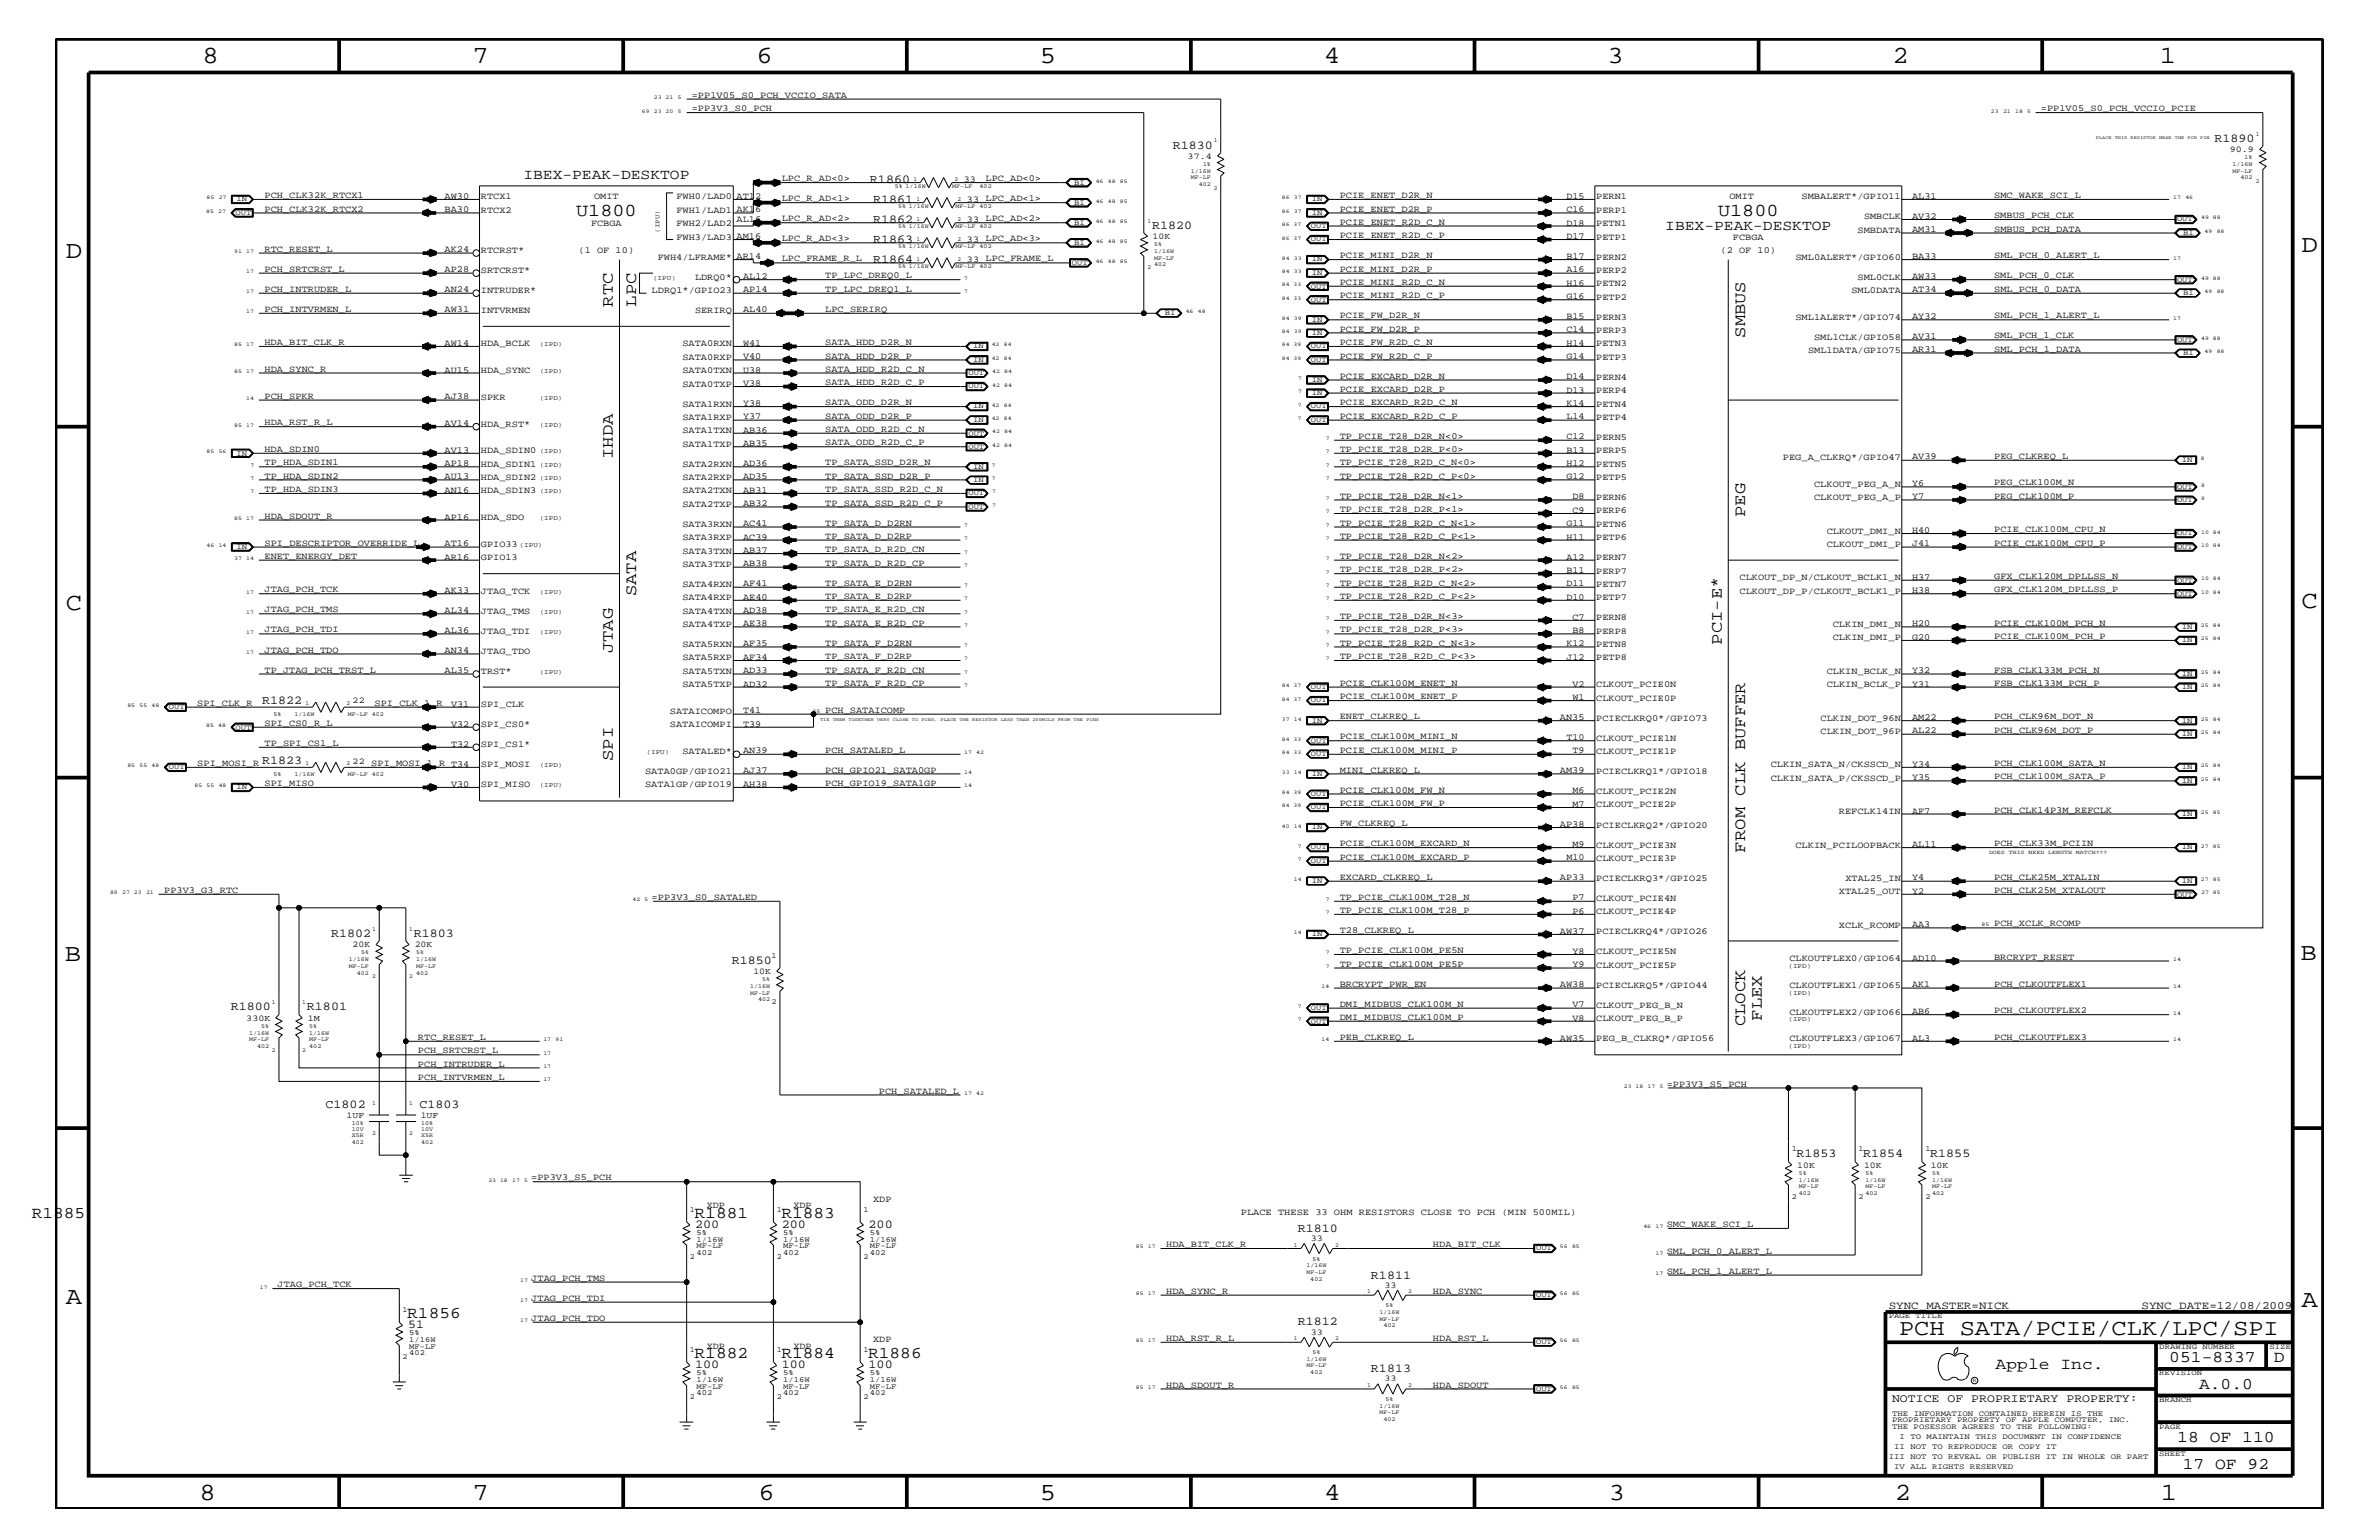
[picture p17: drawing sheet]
<svg xmlns="http://www.w3.org/2000/svg" width="432mm" height="279mm" viewBox="0 0 432 279" stroke-linecap="round" stroke-linejoin="round" font-family="sans-serif">
<defs><g id="words">
<g font-size="4.5">
<text x="36.7" y="11.5">8</text>
<text x="85.8" y="11.5">7</text>
<text x="137.3" y="11.5">6</text>
<text x="188.7" y="11.5">5</text>
<text x="240.3" y="11.5">4</text>
<text x="291.8" y="11.5">3</text>
<text x="343.5" y="11.5">2</text>
<text x="392" y="11.5">1</text>
<text x="11.9" y="46.8">D</text>
<text x="417.7" y="45.7">D</text>
<text x="11.9" y="110.6">C</text>
<text x="417.7" y="110.3">C</text>
<text x="11.8" y="174.3">B</text>
<text x="417.6" y="174.2">B</text>
<text x="11.9" y="236.7">A</text>
<text x="417.7" y="237.1">A</text>
<text x="36.2" y="272.1">8</text>
<text x="85.8" y="272.1">7</text>
<text x="137.7" y="272.1">6</text>
<text x="188.7" y="272.1">5</text>
<text x="240.4" y="272.1">4</text>
<text x="292" y="272.1">3</text>
<text x="343.9" y="272.1">2</text>
<text x="392.2" y="272.1">1</text>
</g>
<text font-size="4.1" x="344.7" y="242.3">PCH SATA/PCIE/CLK/LPC/SPI</text>
<g font-size="3.3">
<text x="104.6" y="39.2">U1800</text>
<text x="311.8" y="39.2">U1800</text>
</g>
<g font-size="3">
<text x="111.3" y="55.6" transform="rotate(-90 111.3 55.6)">RTC</text>
<text x="115.5" y="55.6" transform="rotate(-90 115.5 55.6)">LPC</text>
<text x="316.7" y="61.3" transform="rotate(-90 316.7 61.3)">SMBUS</text>
<text x="111.3" y="83.3" transform="rotate(-90 111.3 83.3)">IHDA</text>
<text x="316.7" y="93.8" transform="rotate(-90 316.7 93.8)">PEG</text>
<text x="115.5" y="108.2" transform="rotate(-90 115.5 108.2)">SATA</text>
<text x="111.3" y="118.5" transform="rotate(-90 111.3 118.5)">JTAG</text>
<text x="312.5" y="117" transform="rotate(-90 312.5 117)">PCI-E*</text>
<text x="111.3" y="138.1" transform="rotate(-90 111.3 138.1)">SPI</text>
<text x="316.7" y="154.7" transform="rotate(-90 316.7 154.7)">FROM CLK BUFFER</text>
<text x="319.8" y="185.2" transform="rotate(-90 319.8 185.2)">FLEX</text>
<text x="316.7" y="186.2" transform="rotate(-90 316.7 186.2)">CLOCK</text>
<text x="5.8" y="220.9">R1885</text>
<text x="126.1" y="220.9">R1881</text>
<text x="141.8" y="220.9">R1883</text>
<text x="73.9" y="239.1">R1856</text>
<text x="126.1" y="246.4">R1882</text>
<text x="141.8" y="246.4">R1884</text>
<text x="157.6" y="246.4">R1886</text>
<text x="362.2" y="248.4">Apple Inc.</text>
<text x="393.7" y="247.1">051-8337</text>
<text x="399.2" y="252">A.0.0</text>
<text x="412.7" y="247.1">D</text>
<text x="395.2" y="261.6">18 OF 110</text>
<text x="396.2" y="266.6">17 OF 92</text>
</g>
<g font-size="2.6">
<text x="95" y="32.5">IBEX-PEAK-DESKTOP</text>
<text x="302.3" y="41.7">IBEX-PEAK-DESKTOP</text>
</g>
<g font-size="2.2">
<text x="212.9" y="27">R1830</text>
<text x="401.9" y="25.8">R1890</text>
<text x="157.9" y="33.1">R1860</text>
<text x="158.5" y="36.8">R1861</text>
<text x="158.5" y="40.4">R1862</text>
<text x="209.1" y="41.5">R1820</text>
<text x="158.5" y="44.1">R1863</text>
<text x="158.5" y="47.7">R1864</text>
<text x="47.6" y="127.7">R1822</text>
<text x="47.6" y="138.6">R1823</text>
<text x="60.1" y="170">R1802</text>
<text x="75.1" y="170">R1803</text>
<text x="132.8" y="174.9">R1850</text>
<text x="41.9" y="183.3">R1800</text>
<text x="55.7" y="183.3">R1801</text>
<text x="59.1" y="201">C1802</text>
<text x="76.1" y="201">C1803</text>
<text x="326.1" y="210">R1853</text>
<text x="338.2" y="210">R1854</text>
<text x="350.4" y="210">R1855</text>
<text x="126.2" y="222.8">200</text>
<text x="141.9" y="222.8">200</text>
<text x="157.6" y="222.8">200</text>
<text x="235.5" y="223.5">R1810</text>
<text x="248.8" y="232">R1811</text>
<text x="74.1" y="240.9">51</text>
<text x="235.5" y="240.5">R1812</text>
<text x="126.2" y="248.2">100</text>
<text x="141.9" y="248.2">100</text>
<text x="157.6" y="248.2">100</text>
<text x="248.8" y="248.9">R1813</text>
</g>
<text font-size="2.1" x="343.4" y="254.4">NOTICE OF PROPRIETARY PROPERTY:</text>
<g font-size="2">
<text x="342.8" y="237.4">SYNC_MASTER=NICK</text>
<text x="388.7" y="237.4">SYNC_DATE=12/08/2009</text>
</g>
<g font-size="1.7">
<text x="125.6" y="17.7">=PP1V05_S0_PCH_VCCIO_SATA</text>
<text x="125.6" y="20.2">=PP3V3_S0_PCH</text>
<text x="370.4" y="20.2">=PP1V05_S0_PCH_VCCIO_PCIE</text>
<text x="48" y="35.9">PCH_CLK32K_RTCX1</text>
<text x="141.9" y="32.9">LPC_R_AD&lt;0&gt;</text>
<text x="178.9" y="32.9">LPC_AD&lt;0&gt;</text>
<text x="243.2" y="35.9">PCIE_ENET_D2R_N</text>
<text x="361.9" y="35.9">SMC_WAKE_SCI_L</text>
<text x="48" y="38.4">PCH_CLK32K_RTCX2</text>
<text x="80.7" y="38.5">BA30</text>
<text x="80.7" y="36.1">AW30</text>
<text x="87.3" y="38.6">RTCX2</text>
<text x="87.3" y="36.2">RTCX1</text>
<text x="107.3" y="41">FCBGA</text>
<text x="107.8" y="36.2">OMIT</text>
<text x="122.8" y="41">FWH2/LAD2</text>
<text x="122.8" y="38.6">FWH1/LAD1</text>
<text x="122.8" y="36.2">FWH0/LAD0</text>
<text x="133.7" y="40.3">AL16</text>
<text x="133.7" y="38.5">AK16</text>
<text x="133.7" y="36.1">AT12</text>
<text x="141.9" y="40.2">LPC_R_AD&lt;2&gt;</text>
<text x="141.9" y="36.5">LPC_R_AD&lt;1&gt;</text>
<text x="243.2" y="38.4">PCIE_ENET_D2R_P</text>
<text x="243.2" y="40.8">PCIE_ENET_R2D_C_N</text>
<text x="284.3" y="40.9">D18</text>
<text x="284.3" y="38.5">C16</text>
<text x="284.3" y="36.1">D15</text>
<text x="289.7" y="41">PETN1</text>
<text x="289.7" y="38.6">PERP1</text>
<text x="289.7" y="36.2">PERN1</text>
<text x="313.9" y="36.2">OMIT</text>
<text x="327" y="36.2">SMBALERT*/GPIO11</text>
<text x="338.3" y="39.8">SMBCLK</text>
<text x="347" y="39.7">AV32</text>
<text x="347" y="36.1">AL31</text>
<text x="361.9" y="39.6">SMBUS_PCH_CLK</text>
<text x="48" y="45.7">RTC_RESET_L</text>
<text x="80.7" y="45.7">AK24</text>
<text x="87.3" y="45.9">RTCRST*</text>
<text x="105" y="45.9">(1 OF 10)</text>
<text x="119.4" y="47.1">FWH4/LFRAME*</text>
<text x="122.8" y="43.5">FWH3/LAD3</text>
<text x="133.7" y="47">AR14</text>
<text x="133.7" y="43.4">AM16</text>
<text x="141.9" y="47.4">LPC_FRAME_R_L</text>
<text x="141.9" y="43.8">LPC_R_AD&lt;3&gt;</text>
<text x="178.9" y="47.4">LPC_FRAME_L</text>
<text x="243.2" y="46.8">PCIE_MINI_D2R_N</text>
<text x="243.2" y="43.2">PCIE_ENET_R2D_C_P</text>
<text x="284.3" y="43.4">D17</text>
<text x="284.3" y="47">B17</text>
<text x="289.7" y="43.5">PETP1</text>
<text x="289.7" y="47.1">PERN2</text>
<text x="312.3" y="45.9">(2 OF 10)</text>
<text x="314.5" y="43.5">FCBGA</text>
<text x="325.9" y="47.1">SML0ALERT*/GPIO60</text>
<text x="337.1" y="42.3">SMBDATA</text>
<text x="347" y="47">BA33</text>
<text x="347" y="42.1">AM31</text>
<text x="361.9" y="42">SMBUS_PCH_DATA</text>
<text x="362" y="46.8">SML_PCH_0_ALERT_L</text>
<text x="48" y="49.3">PCH_SRTCRST_L</text>
<text x="48" y="52.9">PCH_INTRUDER_L</text>
<text x="80.7" y="49.4">AP28</text>
<text x="80.7" y="53">AN24</text>
<text x="87.3" y="49.6">SRTCRST*</text>
<text x="87.3" y="53.2">INTRUDER*</text>
<text x="118.3" y="53.2">LDRQ1*/GPIO23</text>
<text x="126.2" y="50.7">LDRQ0*</text>
<text x="134.9" y="53">AP14</text>
<text x="134.9" y="50.7">AL12</text>
<text x="149.8" y="50.5">TP_LPC_DREQ0_L</text>
<text x="149.8" y="52.9">TP_LPC_DREQ1_L</text>
<text x="243.2" y="49.3">PCIE_MINI_D2R_P</text>
<text x="243.2" y="51.7">PCIE_MINI_R2D_C_N</text>
<text x="284.3" y="51.8">H16</text>
<text x="284.3" y="49.4">A16</text>
<text x="289.7" y="51.9">PETN2</text>
<text x="289.7" y="49.6">PERP2</text>
<text x="336" y="53.2">SML0DATA</text>
<text x="337.1" y="50.7">SML0CLK</text>
<text x="347" y="53">AT34</text>
<text x="347" y="50.7">AW33</text>
<text x="361.9" y="50.5">SML_PCH_0_CLK</text>
<text x="361.9" y="52.9">SML_PCH_0_DATA</text>
<text x="48" y="56.6">PCH_INTVRMEN_L</text>
<text x="80.7" y="56.7">AW31</text>
<text x="87.3" y="56.8">INTVRMEN</text>
<text x="126.2" y="56.8">SERIRQ</text>
<text x="134.9" y="56.7">AL40</text>
<text x="149.8" y="56.6">LPC_SERIRQ</text>
<text x="243.2" y="57.8">PCIE_FW_D2R_N</text>
<text x="243.2" y="54.1">PCIE_MINI_R2D_C_P</text>
<text x="284.3" y="54.2">G16</text>
<text x="284.3" y="57.9">B15</text>
<text x="289.7" y="54.4">PETP2</text>
<text x="289.7" y="58">PERN3</text>
<text x="325.9" y="58">SML1ALERT*/GPIO74</text>
<text x="347" y="57.9">AY32</text>
<text x="362" y="57.8">SML_PCH_1_ALERT_L</text>
<text x="48" y="62.6">HDA_BIT_CLK_R</text>
<text x="80.7" y="62.8">AW14</text>
<text x="87.3" y="62.9">HDA_BCLK</text>
<text x="123.9" y="65.3">SATA0RXP</text>
<text x="123.9" y="62.9">SATA0RXN</text>
<text x="134.9" y="65.1">V40</text>
<text x="134.9" y="62.8">W41</text>
<text x="149.8" y="62.6">SATA_HDD_D2R_N</text>
<text x="149.8" y="65.1">SATA_HDD_D2R_P</text>
<text x="243.2" y="62.6">PCIE_FW_R2D_C_N</text>
<text x="243.2" y="65.1">PCIE_FW_R2D_C_P</text>
<text x="243.2" y="60.2">PCIE_FW_D2R_P</text>
<text x="284.3" y="65.1">G14</text>
<text x="284.3" y="62.8">H14</text>
<text x="284.3" y="60.3">C14</text>
<text x="289.7" y="65.3">PETP3</text>
<text x="289.7" y="62.9">PETN3</text>
<text x="289.7" y="60.4">PERP3</text>
<text x="328.2" y="64">SML1DATA/GPIO75</text>
<text x="329.3" y="61.7">SML1CLK/GPIO58</text>
<text x="347" y="64">AR31</text>
<text x="347" y="61.5">AV31</text>
<text x="361.9" y="61.4">SML_PCH_1_CLK</text>
<text x="361.9" y="63.9">SML_PCH_1_DATA</text>
<text x="48" y="67.5">HDA_SYNC_R</text>
<text x="80.7" y="67.6">AU15</text>
<text x="87.3" y="67.7">HDA_SYNC</text>
<text x="123.9" y="70.1">SATA0TXP</text>
<text x="123.9" y="67.7">SATA0TXN</text>
<text x="134.9" y="70">V38</text>
<text x="134.9" y="67.6">U38</text>
<text x="149.8" y="69.9">SATA_HDD_R2D_C_P</text>
<text x="149.8" y="67.5">SATA_HDD_R2D_C_N</text>
<text x="243.2" y="71.1">PCIE_EXCARD_D2R_P</text>
<text x="243.2" y="68.7">PCIE_EXCARD_D2R_N</text>
<text x="284.3" y="71.2">D13</text>
<text x="284.3" y="68.8">D14</text>
<text x="289.7" y="71.3">PERP4</text>
<text x="289.7" y="68.9">PERN4</text>
<text x="48" y="72.3">PCH_SPKR</text>
<text x="48" y="77.2">HDA_RST_R_L</text>
<text x="80.7" y="72.4">AJ38</text>
<text x="80.7" y="77.3">AV14</text>
<text x="87.3" y="72.6">SPKR</text>
<text x="87.3" y="77.4">HDA_RST*</text>
<text x="123.9" y="76.2">SATA1RXP</text>
<text x="123.9" y="73.8">SATA1RXN</text>
<text x="134.9" y="76.1">Y37</text>
<text x="134.9" y="73.7">Y38</text>
<text x="149.8" y="73.5">SATA_ODD_D2R_N</text>
<text x="149.8" y="76">SATA_ODD_D2R_P</text>
<text x="243.2" y="73.5">PCIE_EXCARD_R2D_C_N</text>
<text x="243.2" y="76">PCIE_EXCARD_R2D_C_P</text>
<text x="284.3" y="76.1">L14</text>
<text x="284.3" y="73.7">K14</text>
<text x="289.7" y="76.2">PETP4</text>
<text x="289.7" y="73.8">PETN4</text>
<text x="48" y="82">HDA_SDIN0</text>
<text x="80.7" y="82.2">AV13</text>
<text x="87.3" y="82.2">HDA_SDIN0</text>
<text x="123.9" y="81.1">SATA1TXP</text>
<text x="123.9" y="78.6">SATA1TXN</text>
<text x="134.9" y="80.9">AB35</text>
<text x="134.9" y="78.5">AB36</text>
<text x="149.8" y="80.8">SATA_ODD_R2D_C_P</text>
<text x="149.8" y="78.3">SATA_ODD_R2D_C_N</text>
<text x="243.2" y="79.6">TP_PCIE_T28_D2R_N&lt;0&gt;</text>
<text x="243.2" y="82">TP_PCIE_T28_D2R_P&lt;0&gt;</text>
<text x="284.3" y="82.2">B13</text>
<text x="284.3" y="79.7">C12</text>
<text x="289.7" y="82.2">PERP5</text>
<text x="289.7" y="79.9">PERN5</text>
<text x="323.6" y="83.5">PEG_A_CLKRQ*/GPIO47</text>
<text x="347" y="83.3">AV39</text>
<text x="361.9" y="83.3">PEG_CLKREQ_L</text>
<text x="48" y="86.9">TP_HDA_SDIN2</text>
<text x="48" y="89.3">TP_HDA_SDIN3</text>
<text x="48" y="84.4">TP_HDA_SDIN1</text>
<text x="80.7" y="89.4">AN16</text>
<text x="80.7" y="87">AU13</text>
<text x="80.7" y="84.5">AP18</text>
<text x="87.3" y="89.5">HDA_SDIN3</text>
<text x="87.3" y="87.1">HDA_SDIN2</text>
<text x="87.3" y="84.7">HDA_SDIN1</text>
<text x="123.9" y="89.5">SATA2TXN</text>
<text x="123.9" y="87.1">SATA2RXP</text>
<text x="123.9" y="84.7">SATA2RXN</text>
<text x="134.9" y="89.4">AB31</text>
<text x="134.9" y="87">AD35</text>
<text x="134.9" y="84.5">AD36</text>
<text x="149.8" y="89.3">TP_SATA_SSD_R2D_C_N</text>
<text x="149.8" y="86.9">TP_SATA_SSD_D2R_P</text>
<text x="149.8" y="84.4">TP_SATA_SSD_D2R_N</text>
<text x="243.2" y="84.4">TP_PCIE_T28_R2D_C_N&lt;0&gt;</text>
<text x="243.2" y="86.9">TP_PCIE_T28_R2D_C_P&lt;0&gt;</text>
<text x="284.3" y="87">G12</text>
<text x="284.3" y="84.5">H12</text>
<text x="289.7" y="87.1">PETP5</text>
<text x="289.7" y="84.7">PETN5</text>
<text x="329.3" y="88.3">CLKOUT_PEG_A_N</text>
<text x="347" y="88.2">Y6</text>
<text x="361.9" y="88.1">PEG_CLK100M_N</text>
<text x="48" y="94.2">HDA_SDOUT_R</text>
<text x="80.7" y="94.3">AP16</text>
<text x="87.3" y="94.3">HDA_SDO</text>
<text x="123.9" y="95.6">SATA3RXN</text>
<text x="123.9" y="92">SATA2TXP</text>
<text x="134.9" y="95.4">AC41</text>
<text x="134.9" y="91.8">AB32</text>
<text x="149.8" y="91.7">TP_SATA_SSD_R2D_C_P</text>
<text x="149.8" y="95.4">TP_SATA_D_D2RN</text>
<text x="243.2" y="95.4">TP_PCIE_T28_R2D_C_N&lt;1&gt;</text>
<text x="243.2" y="92.9">TP_PCIE_T28_D2R_P&lt;1&gt;</text>
<text x="243.2" y="90.5">TP_PCIE_T28_D2R_N&lt;1&gt;</text>
<text x="284.3" y="95.4">G11</text>
<text x="285.4" y="93.1">C9</text>
<text x="285.4" y="90.6">D8</text>
<text x="289.7" y="95.6">PETN6</text>
<text x="289.7" y="93.2">PERP6</text>
<text x="289.7" y="90.7">PERN6</text>
<text x="329.3" y="90.7">CLKOUT_PEG_A_P</text>
<text x="347" y="90.6">Y7</text>
<text x="361.9" y="90.5">PEG_CLK100M_P</text>
<text x="48" y="101.4">ENET_ENERGY_DET</text>
<text x="48" y="99">SPI_DESCRIPTOR_OVERRIDE_L</text>
<text x="80.7" y="99.1">AT16</text>
<text x="80.7" y="101.5">AR16</text>
<text x="87.3" y="99.3">GPIO33</text>
<text x="87.3" y="101.6">GPIO13</text>
<text x="123.9" y="100.4">SATA3TXN</text>
<text x="123.9" y="98">SATA3RXP</text>
<text x="134.9" y="100.4">AB37</text>
<text x="134.9" y="97.9">AC39</text>
<text x="149.8" y="100.2">TP_SATA_D_R2D_CN</text>
<text x="149.8" y="97.7">TP_SATA_D_D2RP</text>
<text x="243.2" y="97.7">TP_PCIE_T28_R2D_C_P&lt;1&gt;</text>
<text x="243.2" y="101.4">TP_PCIE_T28_D2R_N&lt;2&gt;</text>
<text x="284.3" y="97.9">H11</text>
<text x="284.3" y="101.5">A12</text>
<text x="289.7" y="98">PETP6</text>
<text x="289.7" y="101.6">PERN7</text>
<text x="331.6" y="99.3">CLKOUT_DMI_P</text>
<text x="331.6" y="96.8">CLKOUT_DMI_N</text>
<text x="347" y="99.1">J41</text>
<text x="347" y="96.7">H40</text>
<text x="361.9" y="96.5">PCIE_CLK100M_CPU_N</text>
<text x="361.9" y="99">PCIE_CLK100M_CPU_P</text>
<text x="48" y="107.5">JTAG_PCH_TCK</text>
<text x="80.7" y="107.6">AK33</text>
<text x="87.3" y="107.7">JTAG_TCK</text>
<text x="123.9" y="106.5">SATA4RXN</text>
<text x="123.9" y="102.9">SATA3TXP</text>
<text x="134.9" y="106.4">AF41</text>
<text x="134.9" y="102.7">AB38</text>
<text x="149.8" y="102.6">TP_SATA_D_R2D_CP</text>
<text x="149.8" y="106.3">TP_SATA_E_D2RN</text>
<text x="243.2" y="106.3">TP_PCIE_T28_R2D_C_N&lt;2&gt;</text>
<text x="243.2" y="103.8">TP_PCIE_T28_D2R_P&lt;2&gt;</text>
<text x="284.3" y="106.4">D11</text>
<text x="284.3" y="104">B11</text>
<text x="289.7" y="106.5">PETN7</text>
<text x="289.7" y="104.1">PERP7</text>
<text x="315.7" y="105.3">CLKOUT_DP_N/CLKOUT_BCLK1_N</text>
<text x="315.7" y="107.7">CLKOUT_DP_P/CLKOUT_BCLK1_P</text>
<text x="347" y="107.6">H38</text>
<text x="347" y="105.2">H37</text>
<text x="361.9" y="107.5">GFX_CLK120M_DPLLSS_P</text>
<text x="361.9" y="105">GFX_CLK120M_DPLLSS_N</text>
<text x="48" y="111.1">JTAG_PCH_TMS</text>
<text x="80.7" y="111.2">AL34</text>
<text x="87.3" y="111.4">JTAG_TMS</text>
<text x="123.9" y="113.7">SATA4TXP</text>
<text x="123.9" y="111.4">SATA4TXN</text>
<text x="123.9" y="108.9">SATA4RXP</text>
<text x="134.9" y="113.7">AE38</text>
<text x="134.9" y="111.2">AD38</text>
<text x="134.9" y="108.8">AE40</text>
<text x="149.8" y="111.1">TP_SATA_E_R2D_CN</text>
<text x="149.8" y="113.6">TP_SATA_E_R2D_CP</text>
<text x="149.8" y="108.7">TP_SATA_E_D2RP</text>
<text x="243.2" y="108.7">TP_PCIE_T28_R2D_C_P&lt;2&gt;</text>
<text x="243.2" y="112.3">TP_PCIE_T28_D2R_N&lt;3&gt;</text>
<text x="284.3" y="108.8">D10</text>
<text x="285.4" y="112.5">C7</text>
<text x="289.7" y="108.9">PETP7</text>
<text x="289.7" y="112.6">PERN8</text>
<text x="332.7" y="113.7">CLKIN_DMI_N</text>
<text x="347" y="113.7">H20</text>
<text x="361.9" y="113.6">PCIE_CLK100M_PCH_N</text>
<text x="48" y="114.8">JTAG_PCH_TDI</text>
<text x="48" y="118.4">JTAG_PCH_TDO</text>
<text x="80.7" y="118.5">AN34</text>
<text x="80.7" y="114.8">AL36</text>
<text x="87.3" y="118.6">JTAG_TDO</text>
<text x="87.3" y="115">JTAG_TDI</text>
<text x="123.9" y="119.8">SATA5RXP</text>
<text x="123.9" y="117.4">SATA5RXN</text>
<text x="134.9" y="119.7">AF34</text>
<text x="134.9" y="117.3">AF35</text>
<text x="149.8" y="119.6">TP_SATA_F_D2RP</text>
<text x="149.8" y="117.2">TP_SATA_F_D2RN</text>
<text x="243.2" y="117.2">TP_PCIE_T28_R2D_C_N&lt;3&gt;</text>
<text x="243.2" y="119.6">TP_PCIE_T28_R2D_C_P&lt;3&gt;</text>
<text x="243.2" y="114.8">TP_PCIE_T28_D2R_P&lt;3&gt;</text>
<text x="284.3" y="119.7">J12</text>
<text x="284.3" y="117.3">K12</text>
<text x="285.4" y="114.8">B8</text>
<text x="289.7" y="119.8">PETP8</text>
<text x="289.7" y="117.4">PETN8</text>
<text x="289.7" y="115">PERP8</text>
<text x="332.7" y="116.2">CLKIN_DMI_P</text>
<text x="347" y="116.1">G20</text>
<text x="361.9" y="115.9">PCIE_CLK100M_PCH_P</text>
<text x="48" y="122">TP_JTAG_PCH_TRST_L</text>
<text x="80.7" y="122.1">AL35</text>
<text x="87.3" y="122.3">TRST*</text>
<text x="123.9" y="124.7">SATA5TXP</text>
<text x="123.9" y="122.3">SATA5TXN</text>
<text x="134.9" y="124.6">AD32</text>
<text x="134.9" y="122.1">AD33</text>
<text x="149.8" y="124.4">TP_SATA_F_R2D_CP</text>
<text x="149.8" y="122">TP_SATA_F_R2D_CN</text>
<text x="243.2" y="124.4">PCIE_CLK100M_ENET_N</text>
<text x="285.4" y="124.6">V2</text>
<text x="289.7" y="124.7">CLKOUT_PCIE0N</text>
<text x="331.6" y="124.7">CLKIN_BCLK_P</text>
<text x="331.6" y="122.3">CLKIN_BCLK_N</text>
<text x="347" y="124.6">Y31</text>
<text x="347" y="122.1">Y32</text>
<text x="362" y="124.4">FSB_CLK133M_PCH_P</text>
<text x="362" y="122">FSB_CLK133M_PCH_N</text>
<text x="35.8" y="128">SPI_CLK_R</text>
<text x="48" y="131.7">SPI_CS0_R_L</text>
<text x="68" y="128">SPI_CLK_1_R</text>
<text x="81.9" y="131.9">V32</text>
<text x="81.9" y="128.2">V31</text>
<text x="87.3" y="131.9">SPI_CS0*</text>
<text x="87.3" y="128.3">SPI_CLK</text>
<text x="121.6" y="129.6">SATAICOMPO</text>
<text x="121.6" y="131.9">SATAICOMPI</text>
<text x="134.9" y="129.4">T41</text>
<text x="134.9" y="131.9">T39</text>
<text x="149.8" y="129.3">PCH_SATAICOMP</text>
<text x="243.2" y="130.5">ENET_CLKREQ_L</text>
<text x="243.2" y="126.9">PCIE_CLK100M_ENET_P</text>
<text x="283.1" y="130.7">AN35</text>
<text x="285.4" y="127">W1</text>
<text x="289.7" y="130.8">PCIECLKRQ0*/GPIO73</text>
<text x="289.7" y="127.1">CLKOUT_PCIE0P</text>
<text x="330.5" y="130.8">CLKIN_DOT_96N</text>
<text x="347" y="130.7">AM22</text>
<text x="362" y="130.5">PCH_CLK96M_DOT_N</text>
<text x="48" y="135.3">TP_SPI_CS1_L</text>
<text x="81.9" y="135.5">T32</text>
<text x="87.3" y="135.6">SPI_CS1*</text>
<text x="123.9" y="136.8">SATALED*</text>
<text x="134.9" y="136.7">AN39</text>
<text x="149.8" y="136.6">PCH_SATALED_L</text>
<text x="243.2" y="134.1">PCIE_CLK100M_MINI_N</text>
<text x="243.2" y="136.6">PCIE_CLK100M_MINI_P</text>
<text x="284.3" y="134.2">T10</text>
<text x="285.4" y="136.7">T9</text>
<text x="289.7" y="136.8">CLKOUT_PCIE1P</text>
<text x="289.7" y="134.4">CLKOUT_PCIE1N</text>
<text x="330.5" y="133.2">CLKIN_DOT_96P</text>
<text x="347" y="133">AL22</text>
<text x="362" y="133">PCH_CLK96M_DOT_P</text>
<text x="35.8" y="139">SPI_MOSI_R</text>
<text x="48" y="142.6">SPI_MISO</text>
<text x="67.4" y="139">SPI_MOSI_1_R T34</text>
<text x="81.9" y="142.8">V30</text>
<text x="87.3" y="139.2">SPI_MOSI</text>
<text x="87.3" y="142.9">SPI_MISO</text>
<text x="117.1" y="142.9">SATA1GP/GPIO19</text>
<text x="117.1" y="140.4">SATA0GP/GPIO21</text>
<text x="134.9" y="142.8">AH38</text>
<text x="134.9" y="140.3">AJ37</text>
<text x="149.8" y="142.6">PCH_GPIO19_SATA1GP</text>
<text x="149.8" y="140.2">PCH_GPIO21_SATA0GP</text>
<text x="243.2" y="140.2">MINI_CLKREQ_L</text>
<text x="243.2" y="143.9">PCIE_CLK100M_FW_N</text>
<text x="283.1" y="140.3">AM39</text>
<text x="285.4" y="144">M6</text>
<text x="289.7" y="140.4">PCIECLKRQ1*/GPIO18</text>
<text x="321.4" y="141.7">CLKIN_SATA_P/CKSSCD_P</text>
<text x="321.4" y="139.2">CLKIN_SATA_N/CKSSCD_N</text>
<text x="347" y="141.5">Y35</text>
<text x="347" y="139.1">Y34</text>
<text x="361.9" y="139">PCH_CLK100M_SATA_N</text>
<text x="361.9" y="141.4">PCH_CLK100M_SATA_P</text>
<text x="243.2" y="149.9">FW_CLKREQ_L</text>
<text x="243.2" y="146.2">PCIE_CLK100M_FW_P</text>
<text x="285.4" y="146.4">M7</text>
<text x="289.7" y="146.5">CLKOUT_PCIE2P</text>
<text x="289.7" y="144">CLKOUT_PCIE2N</text>
<text x="333.8" y="147.7">REFCLK14IN</text>
<text x="347" y="147.6">AF7</text>
<text x="362" y="147.5">PCH_CLK14P3M_REFCLK</text>
<text x="243.2" y="156">PCIE_CLK100M_EXCARD_P</text>
<text x="243.2" y="153.5">PCIE_CLK100M_EXCARD_N</text>
<text x="283.1" y="150.1">AP38</text>
<text x="285.4" y="153.7">M9</text>
<text x="289.7" y="150.1">PCIECLKRQ2*/GPIO20</text>
<text x="289.7" y="153.8">CLKOUT_PCIE3N</text>
<text x="325.9" y="153.8">CLKIN_PCILOOPBACK</text>
<text x="347" y="153.7">AL11</text>
<text x="362" y="153.5">PCH_CLK33M_PCIIN</text>
<text x="29.8" y="162">PP3V3_G3_RTC</text>
<text x="243.2" y="159.6">EXCARD_CLKREQ_L</text>
<text x="283.1" y="159.7">AP33</text>
<text x="284.3" y="156.1">M10</text>
<text x="289.7" y="159.9">PCIECLKRQ3*/GPIO25</text>
<text x="289.7" y="156.2">CLKOUT_PCIE3P</text>
<text x="334.9" y="159.9">XTAL25_IN</text>
<text x="347" y="159.7">Y4</text>
<text x="361.9" y="162">PCH_CLK25M_XTALOUT</text>
<text x="362" y="159.6">PCH_CLK25M_XTALIN</text>
<text x="118.3" y="163.3">=PP3V3_S0_SATALED</text>
<text x="243.2" y="163.3">TP_PCIE_CLK100M_T28_N</text>
<text x="243.2" y="165.6">TP_PCIE_CLK100M_T28_P</text>
<text x="285.4" y="165.8">P6</text>
<text x="285.4" y="163.4">P7</text>
<text x="289.7" y="165.9">CLKOUT_PCIE4P</text>
<text x="289.7" y="163.5">CLKOUT_PCIE4N</text>
<text x="333.8" y="162.2">XTAL25_OUT</text>
<text x="347" y="162.2">Y2</text>
<text x="243.2" y="169.3">T28_CLKREQ_L</text>
<text x="243.2" y="172.9">TP_PCIE_CLK100M_PE5N</text>
<text x="283.1" y="169.4">AW37</text>
<text x="285.4" y="173.1">Y8</text>
<text x="289.7" y="169.5">PCIECLKRQ4*/GPIO26</text>
<text x="289.7" y="173.2">CLKOUT_PCIE5N</text>
<text x="333.8" y="168.3">XCLK_RCOMP</text>
<text x="347" y="168.2">AA3</text>
<text x="361.9" y="168.1">PCH_XCLK_RCOMP</text>
<text x="243.2" y="179">BRCRYPT_PWR_EN</text>
<text x="243.2" y="175.4">TP_PCIE_CLK100M_PE5P</text>
<text x="283.1" y="179.1">AW38</text>
<text x="285.4" y="175.5">Y9</text>
<text x="289.7" y="179.3">PCIECLKRQ5*/GPIO44</text>
<text x="289.7" y="175.6">CLKOUT_PCIE5P</text>
<text x="324.8" y="179.3">CLKOUTFLEX1/GPIO65</text>
<text x="324.8" y="174.4">CLKOUTFLEX0/GPIO64</text>
<text x="347" y="179.1">AK1</text>
<text x="347" y="174.3">AD10</text>
<text x="361.9" y="174.2">BRCRYPT_RESET</text>
<text x="362" y="179">PCH_CLKOUTFLEX1</text>
<text x="243.2" y="185">DMI_MIDBUS_CLK100M_P</text>
<text x="243.2" y="182.7">DMI_MIDBUS_CLK100M_N</text>
<text x="285.4" y="185.2">V8</text>
<text x="285.4" y="182.7">V7</text>
<text x="289.7" y="185.3">CLKOUT_PEG_B_P</text>
<text x="289.7" y="182.9">CLKOUT_PEG_B_N</text>
<text x="324.8" y="184.1">CLKOUTFLEX2/GPIO66</text>
<text x="347" y="184">AB6</text>
<text x="362" y="183.8">PCH_CLKOUTFLEX2</text>
<text x="75.9" y="191.1">PCH_SRTCRST_L</text>
<text x="75.9" y="188.7">RTC_RESET_L</text>
<text x="243.2" y="188.7">PEB_CLKREQ_L</text>
<text x="283.1" y="188.8">AW35</text>
<text x="289.7" y="188.9">PEG_B_CLKRQ*/GPIO56</text>
<text x="324.8" y="188.9">CLKOUTFLEX3/GPIO67</text>
<text x="347" y="188.8">AL3</text>
<text x="362" y="188.7">PCH_CLKOUTFLEX3</text>
<text x="75.9" y="193.6">PCH_INTRUDER_L</text>
<text x="75.9" y="195.9">PCH_INTVRMEN_L</text>
<text x="302.5" y="197.2">=PP3V3_S5_PCH</text>
<text x="159.5" y="198.4">PCH_SATALED_L</text>
<text x="96.4" y="214.2">=PP3V3_S5_PCH</text>
<text x="128.3" y="219.2">XDP</text>
<text x="144" y="219.2">XDP</text>
<text x="158.5" y="218">XDP</text>
<text x="225.2" y="220.4">PLACE THESE 33 OHM RESISTORS CLOSE TO PCH (MIN 500MIL)</text>
<text x="211.7" y="226.3">HDA_BIT_CLK_R</text>
<text x="260.1" y="226.3">HDA_BIT_CLK</text>
<text x="302.5" y="222.6">SMC_WAKE_SCI_L</text>
<text x="302.5" y="227.5">SML_PCH_0_ALERT_L</text>
<text x="50.4" y="233.5">JTAG_PCH_TCK</text>
<text x="96.4" y="232.4">JTAG_PCH_TMS</text>
<text x="302.5" y="231.1">SML_PCH_1_ALERT_L</text>
<text x="96.4" y="236">JTAG_PCH_TDI</text>
<text x="96.4" y="239.6">JTAG_PCH_TDO</text>
<text x="211.7" y="234.7">HDA_SYNC_R</text>
<text x="260.1" y="234.7">HDA_SYNC</text>
<text x="128.3" y="244.7">XDP</text>
<text x="144" y="244.7">XDP</text>
<text x="158.5" y="243.5">XDP</text>
<text x="211.7" y="243.3">HDA_RST_R_L</text>
<text x="260.1" y="243.3">HDA_RST_L</text>
<text x="211.7" y="251.7">HDA_SDOUT_R</text>
<text x="260.1" y="251.7">HDA_SDOUT</text>
</g>
<g font-size="1.6">
<text x="215.6" y="28.8">37.4</text>
<text x="404.7" y="27.5">90.9</text>
<text x="174.9" y="33">33</text>
<text x="175.5" y="36.7">33 LPC_AD&lt;1&gt;</text>
<text x="175.5" y="40.3">33 LPC_AD&lt;2&gt;</text>
<text x="175.5" y="44">33 LPC_AD&lt;3&gt;</text>
<text x="175.5" y="47.6">33</text>
<text x="209.2" y="43.4">10K</text>
<text x="64" y="127.6">22</text>
<text x="64" y="138.5">22</text>
<text x="64" y="171.8">20K</text>
<text x="75.3" y="171.8">20K</text>
<text x="136.7" y="176.7">10K</text>
<text x="44.7" y="185.2">330K</text>
<text x="55.9" y="185.2">1M</text>
<text x="62.9" y="202.9">1UF</text>
<text x="76.4" y="202.9">1UF</text>
<text x="326.2" y="211.9">10K</text>
<text x="338.3" y="211.9">10K</text>
<text x="350.4" y="211.9">10K</text>
<text x="237.9" y="225.2">33</text>
<text x="251.3" y="233.7">33</text>
<text x="237.9" y="242.2">33</text>
<text x="251.3" y="250.6">33</text>
</g>
<g font-size="1.4">
<text x="195" y="33.6">BI</text>
<text x="42.8" y="39">OUT</text>
<text x="42.9" y="36.5">IN</text>
<text x="195" y="37.2">BI</text>
<text x="195" y="40.8">BI</text>
<text x="237.9" y="41.4">OUT</text>
<text x="238.1" y="36.5">IN</text>
<text x="238.1" y="39">IN</text>
<text x="395.1" y="40.2">OUT</text>
<text x="195" y="44.4">BI</text>
<text x="237.9" y="43.8">OUT</text>
<text x="238.1" y="47.4">IN</text>
<text x="396.2" y="42.6">BI</text>
<text x="194.6" y="48">OUT</text>
<text x="237.9" y="52.4">OUT</text>
<text x="238.1" y="49.9">IN</text>
<text x="395.1" y="51.1">OUT</text>
<text x="396.2" y="53.5">BI</text>
<text x="211.4" y="57.2">BI</text>
<text x="237.9" y="54.7">OUT</text>
<text x="238.1" y="58.4">IN</text>
<text x="176.6" y="63.2">IN</text>
<text x="176.6" y="65.6">IN</text>
<text x="237.9" y="63.2">OUT</text>
<text x="237.9" y="65.6">OUT</text>
<text x="238.1" y="60.8">IN</text>
<text x="395.1" y="62">OUT</text>
<text x="396.2" y="64.5">BI</text>
<text x="175.8" y="68.1">OUT</text>
<text x="175.8" y="70.5">OUT</text>
<text x="238.1" y="69.3">IN</text>
<text x="238.1" y="71.7">IN</text>
<text x="176.6" y="74.1">IN</text>
<text x="176.6" y="76.6">IN</text>
<text x="237.9" y="74.1">OUT</text>
<text x="237.9" y="76.6">OUT</text>
<text x="42.9" y="82.7">IN</text>
<text x="175.8" y="79">OUT</text>
<text x="175.8" y="81.4">OUT</text>
<text x="396" y="83.8">IN</text>
<text x="175.8" y="89.9">OUT</text>
<text x="176.6" y="85">IN</text>
<text x="176.6" y="87.5">IN</text>
<text x="395.1" y="88.7">OUT</text>
<text x="175.8" y="92.3">OUT</text>
<text x="395.1" y="91.1">OUT</text>
<text x="42.9" y="99.6">IN</text>
<text x="395.1" y="97.1">OUT</text>
<text x="395.1" y="99.6">OUT</text>
<text x="395.1" y="105.7">OUT</text>
<text x="395.1" y="108.1">OUT</text>
<text x="396" y="116.5">IN</text>
<text x="396" y="114.2">IN</text>
<text x="237.9" y="125.1">OUT</text>
<text x="396" y="122.6">IN</text>
<text x="396" y="125.1">IN</text>
<text x="30.6" y="128.7">OUT</text>
<text x="237.9" y="127.5">OUT</text>
<text x="238.1" y="131.1">IN</text>
<text x="396" y="131.1">IN</text>
<text x="42.8" y="132.4">OUT</text>
<text x="237.9" y="134.7">OUT</text>
<text x="237.9" y="137.2">OUT</text>
<text x="396" y="133.5">IN</text>
<text x="30.6" y="139.6">OUT</text>
<text x="42.9" y="143.2">IN</text>
<text x="238.1" y="140.8">IN</text>
<text x="396" y="139.6">IN</text>
<text x="396" y="142">IN</text>
<text x="237.9" y="144.5">OUT</text>
<text x="237.9" y="146.8">OUT</text>
<text x="396" y="148.1">IN</text>
<text x="237.9" y="154.1">OUT</text>
<text x="238.1" y="150.5">IN</text>
<text x="396" y="154.1">IN</text>
<text x="237.9" y="156.6">OUT</text>
<text x="238.1" y="160.2">IN</text>
<text x="396" y="160.2">IN</text>
<text x="395.1" y="162.7">OUT</text>
<text x="140" y="173.8">1</text>
<text x="238.1" y="169.9">IN</text>
<text x="140" y="182.2">2</text>
<text x="237.9" y="183.2">OUT</text>
<text x="237.9" y="185.7">OUT</text>
<text x="325.2" y="208.9">1</text>
<text x="337.3" y="208.9">1</text>
<text x="349.5" y="208.9">1</text>
<text x="125.2" y="219.8">1</text>
<text x="141" y="219.8">1</text>
<text x="156.7" y="219.8">1</text>
<text x="325.2" y="217.5">2</text>
<text x="337.3" y="217.5">2</text>
<text x="349.5" y="217.5">2</text>
<text x="126.4" y="224.1">5%</text>
<text x="126.4" y="226.5">MF-LF</text>
<text x="126.4" y="227.7">402</text>
<text x="126.4" y="225.3">1/16W</text>
<text x="142.2" y="224.1">5%</text>
<text x="142.2" y="226.5">MF-LF</text>
<text x="142.2" y="225.3">1/16W</text>
<text x="142.2" y="227.7">402</text>
<text x="157.9" y="224.1">5%</text>
<text x="157.9" y="227.7">402</text>
<text x="157.9" y="226.5">MF-LF</text>
<text x="157.9" y="225.3">1/16W</text>
<text x="278.8" y="226.9">OUT</text>
<text x="125.2" y="228.4">2</text>
<text x="141" y="228.4">2</text>
<text x="156.7" y="228.4">2</text>
<text x="73.1" y="238">1</text>
<text x="278.8" y="235.4">OUT</text>
<text x="342.8" y="239.2">PAGE TITLE</text>
<text x="74.3" y="242.3">5%</text>
<text x="74.3" y="243.5">1/16W</text>
<text x="74.3" y="244.7">MF-LF</text>
<text x="74.3" y="245.9">402</text>
<text x="125.2" y="245.3">1</text>
<text x="141" y="245.3">1</text>
<text x="156.7" y="245.3">1</text>
<text x="278.8" y="243.9">OUT</text>
<text x="391.9" y="244.7">DRAWING NUMBER</text>
<text x="411.9" y="244.7">SIZE</text>
<text x="73.1" y="246.5">2</text>
<text x="126.4" y="249.5">5%</text>
<text x="126.4" y="252">MF-LF</text>
<text x="126.4" y="250.7">1/16W</text>
<text x="142.2" y="249.5">5%</text>
<text x="142.2" y="250.7">1/16W</text>
<text x="142.2" y="252">MF-LF</text>
<text x="157.9" y="249.5">5%</text>
<text x="157.9" y="252">MF-LF</text>
<text x="157.9" y="250.7">1/16W</text>
<text x="391.9" y="249.5">REVISION</text>
<text x="125.2" y="253.8">2</text>
<text x="126.4" y="253.2">402</text>
<text x="141" y="253.8">2</text>
<text x="142.2" y="253.2">402</text>
<text x="156.7" y="253.8">2</text>
<text x="157.9" y="253.2">402</text>
<text x="278.8" y="252.3">OUT</text>
<text x="343.4" y="256.8">THE INFORMATION CONTAINED HEREIN IS THE</text>
<text x="391.9" y="254.4">BRANCH</text>
<text x="343.4" y="259.3">THE POSESSOR AGREES TO THE FOLLOWING:</text>
<text x="343.4" y="258">PROPRIETARY PROPERTY OF APPLE COMPUTER, INC.</text>
<text x="343.8" y="262.9">II NOT TO REPRODUCE OR COPY IT</text>
<text x="344.8" y="261.1">I TO MAINTAIN THIS DOCUMENT IN CONFIDENCE</text>
<text x="391.9" y="259.3">PAGE</text>
<text x="342.8" y="264.7">III NOT TO REVEAL OR PUBLISH IT IN WHOLE OR PART</text>
<text x="343.8" y="266.6">IV ALL RIGHTS RESERVED</text>
<text x="391.9" y="264.1">SHEET</text>
</g>
<g font-size="1.2">
<text x="119.7" y="42.3" transform="rotate(-90 119.7 42.3)">(IPU)</text>
<text x="118.5" y="50.7">(IPU)</text>
<text x="98" y="62.9">(IPD)</text>
<text x="98" y="67.7">(IPD)</text>
<text x="98" y="77.4">(IPD)</text>
<text x="98" y="72.6">(IPD)</text>
<text x="98" y="82.2">(IPD)</text>
<text x="98" y="84.7">(IPD)</text>
<text x="98" y="87.1">(IPD)</text>
<text x="98" y="89.5">(IPD)</text>
<text x="98" y="94.3">(IPD)</text>
<text x="94.3" y="99.3">(IPU)</text>
<text x="98" y="107.7">(IPU)</text>
<text x="98" y="111.4">(IPU)</text>
<text x="98" y="115">(IPU)</text>
<text x="98" y="122.3">(IPU)</text>
<text x="117.3" y="136.8">(IPU)</text>
<text x="98" y="142.9">(IPU)</text>
<text x="98" y="139.2">(IPD)</text>
<text x="324.6" y="175.6">(IPD)</text>
<text x="324.6" y="180.5">(IPD)</text>
<text x="324.6" y="185.3">(IPD)</text>
<text x="324.6" y="190.2">(IPD)</text>
</g>
<g font-size="1.1">
<text x="220.3" y="25.9">1</text>
<text x="407.4" y="28.9">1%</text>
<text x="409.4" y="24.7">1</text>
<text x="162.4" y="34.1">5% 1/16W</text>
<text x="165.8" y="32.8">1</text>
<text x="172.8" y="34.1">MF-LF</text>
<text x="173.2" y="32.8">2</text>
<text x="177.8" y="34.1">402</text>
<text x="216.2" y="31.4">1/16W</text>
<text x="216.2" y="32.5">MF-LF</text>
<text x="217.6" y="33.7">402</text>
<text x="218.4" y="30.2">1%</text>
<text x="220.3" y="34.4">2</text>
<text x="405.2" y="30.2">1/16W</text>
<text x="405.2" y="31.4">MF-LF</text>
<text x="406.7" y="32.5">402</text>
<text x="409.4" y="33.1">2</text>
<text x="163" y="37.8">5% 1/16W</text>
<text x="163" y="41.4">5% 1/16W</text>
<text x="166.4" y="36.4">1</text>
<text x="166.4" y="40.1">1</text>
<text x="173.4" y="37.8">MF-LF 402</text>
<text x="173.4" y="41.4">MF-LF 402</text>
<text x="173.8" y="36.4">2</text>
<text x="173.8" y="40.1">2</text>
<text x="208.3" y="40.4">1</text>
<text x="163" y="45.1">5% 1/16W</text>
<text x="166.4" y="43.7">1</text>
<text x="166.4" y="47.4">1</text>
<text x="173.4" y="45.1">MF-LF 402</text>
<text x="173.8" y="43.7">2</text>
<text x="173.8" y="47.4">2</text>
<text x="209.5" y="47.1">MF-LF</text>
<text x="209.5" y="45.9">1/16W</text>
<text x="209.5" y="44.6">5%</text>
<text x="163" y="48.7">5% 1/16W</text>
<text x="173.4" y="48.7">MF-LF 402</text>
<text x="208.3" y="48.9">2</text>
<text x="209.5" y="48.3">402</text>
<text x="49.7" y="129.9">5%</text>
<text x="53.5" y="129.9">1/16W</text>
<text x="55.5" y="128">1</text>
<text x="62.9" y="128">2</text>
<text x="63.1" y="129.9">MF-LF 402</text>
<text x="49.7" y="140.8">5%</text>
<text x="53.5" y="140.8">1/16W</text>
<text x="55.5" y="138.9">1</text>
<text x="62.9" y="138.9">2</text>
<text x="63.1" y="140.8">MF-LF 402</text>
<text x="65.5" y="173.2">5%</text>
<text x="67.6" y="168.9">1</text>
<text x="74.3" y="168.9">1</text>
<text x="75.5" y="173.2">5%</text>
<text x="63.3" y="174.4">1/16W</text>
<text x="63.3" y="175.6">MF-LF</text>
<text x="64.8" y="176.8">402</text>
<text x="67.6" y="177.4">2</text>
<text x="74.3" y="177.4">2</text>
<text x="75.5" y="175.6">MF-LF</text>
<text x="75.5" y="176.8">402</text>
<text x="75.5" y="174.4">1/16W</text>
<text x="136.1" y="179.3">1/16W</text>
<text x="138.3" y="178">5%</text>
<text x="49.4" y="182.2">1</text>
<text x="54.9" y="182.2">1</text>
<text x="136.1" y="180.5">MF-LF</text>
<text x="137.6" y="181.6">402</text>
<text x="45.2" y="187.7">1/16W</text>
<text x="45.2" y="188.9">MF-LF</text>
<text x="46.7" y="190.2">402</text>
<text x="47.4" y="186.5">5%</text>
<text x="49.4" y="190.8">2</text>
<text x="54.9" y="190.8">2</text>
<text x="56.1" y="187.7">1/16W</text>
<text x="56.1" y="188.9">MF-LF</text>
<text x="56.1" y="186.5">5%</text>
<text x="56.1" y="190.2">402</text>
<text x="67.6" y="200.4">1</text>
<text x="74.3" y="200.4">1</text>
<text x="63.8" y="205.2">10V</text>
<text x="63.8" y="204.1">10%</text>
<text x="63.8" y="207.6">402</text>
<text x="63.8" y="206.4">X5R</text>
<text x="67.6" y="205.9">2</text>
<text x="74.3" y="205.9">2</text>
<text x="76.5" y="206.4">X5R</text>
<text x="76.5" y="205.2">10V</text>
<text x="76.5" y="207.6">402</text>
<text x="76.5" y="204.1">10%</text>
<text x="326.5" y="214.4">1/16W</text>
<text x="326.5" y="213.2">5%</text>
<text x="326.5" y="215.6">MF-LF</text>
<text x="338.6" y="213.2">5%</text>
<text x="338.6" y="215.6">MF-LF</text>
<text x="338.6" y="214.4">1/16W</text>
<text x="350.7" y="214.4">1/16W</text>
<text x="350.7" y="215.6">MF-LF</text>
<text x="350.7" y="213.2">5%</text>
<text x="326.5" y="216.9">402</text>
<text x="338.6" y="216.9">402</text>
<text x="350.7" y="216.9">402</text>
<text x="234.9" y="226.2">1</text>
<text x="242.3" y="226.2">2</text>
<text x="237.1" y="229.9">1/16W</text>
<text x="237.1" y="231.1">MF-LF</text>
<text x="237.8" y="232.4">402</text>
<text x="238.2" y="228.7">5%</text>
<text x="248.2" y="234.6">1</text>
<text x="250.4" y="238.4">1/16W</text>
<text x="250.4" y="239.6">MF-LF</text>
<text x="251.5" y="237.2">5%</text>
<text x="255.6" y="234.6">2</text>
<text x="234.9" y="243.1">1</text>
<text x="238.2" y="245.6">5%</text>
<text x="242.3" y="243.1">2</text>
<text x="251.1" y="240.8">402</text>
<text x="237.1" y="248.1">MF-LF</text>
<text x="237.1" y="246.9">1/16W</text>
<text x="237.8" y="249.3">402</text>
<text x="248.2" y="251.6">1</text>
<text x="255.6" y="251.6">2</text>
<text x="250.4" y="255.4">1/16W</text>
<text x="250.4" y="256.6">MF-LF</text>
<text x="251.1" y="257.8">402</text>
<text x="251.5" y="254.2">5%</text>
</g>
<g font-size="1">
<text x="118.7" y="18">23 21</text>
<text x="123" y="18">5</text>
<text x="116.5" y="20.4">69</text>
<text x="118.7" y="20.4">23 20</text>
<text x="123" y="20.4">5</text>
<text x="361.4" y="20.4">23</text>
<text x="363.6" y="20.4">21</text>
<text x="365.8" y="20.4">18</text>
<text x="368" y="20.4">5</text>
<text x="198.9" y="33.1">46</text>
<text x="201.1" y="33.1">48</text>
<text x="203.3" y="33.1">85</text>
<text x="37.4" y="38.6">85</text>
<text x="37.5" y="36.2">85</text>
<text x="39.6" y="38.6">27</text>
<text x="39.7" y="36.2">27</text>
<text x="198.9" y="36.8">46</text>
<text x="198.9" y="40.4">46</text>
<text x="201.1" y="36.8">48</text>
<text x="201.1" y="40.4">48</text>
<text x="203.3" y="36.8">85</text>
<text x="203.3" y="40.4">85</text>
<text x="232.7" y="36.2">86</text>
<text x="232.7" y="38.6">86</text>
<text x="232.7" y="41">86 37</text>
<text x="234.9" y="36.2">37</text>
<text x="234.9" y="38.6">37</text>
<text x="394.5" y="36.2">17</text>
<text x="396.7" y="36.2">46</text>
<text x="399.5" y="39.8">49 88</text>
<text x="42.5" y="45.9">91</text>
<text x="44.7" y="45.9">17</text>
<text x="198.9" y="44.1">46</text>
<text x="198.9" y="47.7">46</text>
<text x="201.1" y="44.1">48</text>
<text x="201.1" y="47.7">48</text>
<text x="203.3" y="44.1">85</text>
<text x="203.3" y="47.7">85</text>
<text x="232.7" y="47.1">84</text>
<text x="232.7" y="43.5">86 37</text>
<text x="234.9" y="47.1">33</text>
<text x="394.5" y="47.1">17</text>
<text x="400.1" y="42.3">49</text>
<text x="402.3" y="42.3">88</text>
<text x="44.7" y="49.6">17</text>
<text x="44.7" y="53.2">17</text>
<text x="175" y="50.7">7</text>
<text x="175" y="53.2">7</text>
<text x="232.7" y="49.6">84</text>
<text x="232.7" y="51.9">84 33</text>
<text x="234.9" y="49.6">33</text>
<text x="399.5" y="50.7">49 88</text>
<text x="400.1" y="53.2">49</text>
<text x="402.3" y="53.2">88</text>
<text x="44.7" y="56.8">17</text>
<text x="215.2" y="56.8">46</text>
<text x="217.4" y="56.8">48</text>
<text x="232.7" y="58">84</text>
<text x="232.7" y="54.4">84 33</text>
<text x="234.9" y="58">39</text>
<text x="394.5" y="58">17</text>
<text x="42.5" y="62.9">85</text>
<text x="44.7" y="62.9">17</text>
<text x="180" y="62.9">42</text>
<text x="180" y="65.3">42</text>
<text x="182.2" y="62.9">84</text>
<text x="182.2" y="65.3">84</text>
<text x="232.7" y="60.4">84</text>
<text x="232.7" y="62.9">84 39</text>
<text x="232.7" y="65.3">84 39</text>
<text x="234.9" y="60.4">39</text>
<text x="399.5" y="61.7">49 88</text>
<text x="400.1" y="64">49</text>
<text x="402.3" y="64">88</text>
<text x="42.5" y="67.7">85</text>
<text x="44.7" y="67.7">17</text>
<text x="180.1" y="67.7">42</text>
<text x="180.1" y="70.1">42</text>
<text x="182.3" y="67.7">84</text>
<text x="182.3" y="70.1">84</text>
<text x="235.6" y="68.9">7</text>
<text x="235.6" y="71.3">7</text>
<text x="42.5" y="77.4">85</text>
<text x="44.7" y="72.6">14</text>
<text x="44.7" y="77.4">17</text>
<text x="180" y="73.8">42</text>
<text x="180" y="76.2">42</text>
<text x="182.2" y="73.8">84</text>
<text x="182.2" y="76.2">84</text>
<text x="235.5" y="73.8">7</text>
<text x="235.5" y="76.2">7</text>
<text x="37.5" y="82.2">85</text>
<text x="39.7" y="82.2">56</text>
<text x="180.1" y="78.6">42</text>
<text x="180.1" y="81.1">42</text>
<text x="182.3" y="78.6">84</text>
<text x="182.3" y="81.1">84</text>
<text x="240.6" y="79.9">7</text>
<text x="240.6" y="82.2">7</text>
<text x="399.5" y="83.5">8</text>
<text x="45.5" y="87.1">7</text>
<text x="45.5" y="89.5">7</text>
<text x="45.5" y="84.7">7</text>
<text x="180" y="84.7">7</text>
<text x="180" y="87.1">7</text>
<text x="180.1" y="89.5">7</text>
<text x="240.6" y="84.7">7</text>
<text x="240.6" y="87.1">7</text>
<text x="399.5" y="88.3">8</text>
<text x="42.5" y="94.3">85</text>
<text x="44.7" y="94.3">17</text>
<text x="175" y="95.6">7</text>
<text x="180.1" y="92">7</text>
<text x="240.6" y="93.2">7</text>
<text x="240.6" y="90.7">7</text>
<text x="240.6" y="95.6">7</text>
<text x="399.5" y="90.7">8</text>
<text x="37.5" y="99.3">46</text>
<text x="39.7" y="99.3">14</text>
<text x="42.5" y="101.6">37</text>
<text x="44.7" y="101.6">14</text>
<text x="175" y="98">7</text>
<text x="175" y="100.4">7</text>
<text x="240.6" y="98">7</text>
<text x="240.6" y="101.6">7</text>
<text x="399.5" y="96.8">10 84</text>
<text x="399.5" y="99.3">10 84</text>
<text x="44.7" y="107.7">17</text>
<text x="175" y="106.5">7</text>
<text x="175" y="102.9">7</text>
<text x="240.6" y="106.5">7</text>
<text x="240.6" y="104.1">7</text>
<text x="399.5" y="107.7">10 84</text>
<text x="399.5" y="105.3">10 84</text>
<text x="44.7" y="111.4">17</text>
<text x="175" y="111.4">7</text>
<text x="175" y="113.7">7</text>
<text x="175" y="108.9">7</text>
<text x="240.6" y="112.6">7</text>
<text x="240.6" y="108.9">7</text>
<text x="399.5" y="113.7">25</text>
<text x="401.7" y="113.7">84</text>
<text x="44.7" y="115">17</text>
<text x="44.7" y="118.6">17</text>
<text x="175" y="119.8">7</text>
<text x="175" y="117.4">7</text>
<text x="240.6" y="117.4">7</text>
<text x="240.6" y="115">7</text>
<text x="240.6" y="119.8">7</text>
<text x="399.5" y="116.2">25</text>
<text x="401.7" y="116.2">84</text>
<text x="175" y="122.3">7</text>
<text x="175" y="124.7">7</text>
<text x="232.7" y="124.7">84 37</text>
<text x="399.5" y="122.3">25</text>
<text x="399.5" y="124.7">25</text>
<text x="401.7" y="122.3">84</text>
<text x="401.7" y="124.7">84</text>
<text x="23.1" y="128.3">85</text>
<text x="25.3" y="128.3">55</text>
<text x="27.5" y="128.3">48</text>
<text x="37.4" y="131.9">85</text>
<text x="39.6" y="131.9">48</text>
<text x="147.5" y="129.3">85</text>
<text x="232.7" y="130.8">37</text>
<text x="232.7" y="127.1">84 37</text>
<text x="234.9" y="130.8">14</text>
<text x="399.5" y="130.8">25</text>
<text x="401.7" y="130.8">84</text>
<text x="175" y="136.8">17</text>
<text x="177.2" y="136.8">42</text>
<text x="232.7" y="134.4">84 33</text>
<text x="232.7" y="136.8">84 33</text>
<text x="399.5" y="133.2">25</text>
<text x="401.7" y="133.2">84</text>
<text x="23.1" y="139.2">85</text>
<text x="25.3" y="139.2">55</text>
<text x="27.5" y="139.2">48</text>
<text x="35.3" y="142.9">85</text>
<text x="37.5" y="142.9">55</text>
<text x="39.7" y="142.9">48</text>
<text x="175" y="140.4">14</text>
<text x="175" y="142.9">14</text>
<text x="232.7" y="140.4">33</text>
<text x="234.9" y="140.4">14</text>
<text x="399.5" y="139.2">25</text>
<text x="399.5" y="141.7">25</text>
<text x="401.7" y="139.2">84</text>
<text x="401.7" y="141.7">84</text>
<text x="232.7" y="144">84 39</text>
<text x="232.7" y="146.5">84 39</text>
<text x="399.5" y="147.7">25</text>
<text x="401.7" y="147.7">85</text>
<text x="232.7" y="150.1">40</text>
<text x="234.9" y="150.1">14</text>
<text x="235.5" y="153.8">7</text>
<text x="361" y="155">DOES</text>
<text x="364.6" y="155">THIS</text>
<text x="368.2" y="155">NEED</text>
<text x="371.8" y="155">LENGTH</text>
<text x="376.8" y="155">MATCH???</text>
<text x="399.5" y="153.8">27</text>
<text x="401.7" y="153.8">85</text>
<text x="234.9" y="159.9">14</text>
<text x="235.5" y="156.2">7</text>
<text x="399.5" y="159.9">27</text>
<text x="401.7" y="159.9">85</text>
<text x="20" y="162.2">89</text>
<text x="22.2" y="162.2">27 23</text>
<text x="26.5" y="162.2">21</text>
<text x="114.8" y="163.5">42</text>
<text x="117" y="163.5">5</text>
<text x="240.6" y="163.5">7</text>
<text x="240.6" y="165.9">7</text>
<text x="399.5" y="162.2">27 85</text>
<text x="234.9" y="169.5">14</text>
<text x="240.6" y="173.2">7</text>
<text x="359.7" y="168.1">85</text>
<text x="239.9" y="179.3">14</text>
<text x="240.6" y="175.6">7</text>
<text x="394.5" y="174.4">14</text>
<text x="394.5" y="179.3">14</text>
<text x="235.5" y="182.9">7</text>
<text x="235.5" y="185.3">7</text>
<text x="394.5" y="184.1">14</text>
<text x="98.6" y="188.9">17</text>
<text x="98.6" y="191.4">17</text>
<text x="100.8" y="188.9">91</text>
<text x="239.9" y="188.9">14</text>
<text x="394.5" y="188.9">14</text>
<text x="98.6" y="193.7">17</text>
<text x="98.6" y="196.2">17</text>
<text x="294.7" y="197.4">23 18</text>
<text x="299" y="197.4">17</text>
<text x="301.2" y="197.4">5</text>
<text x="175" y="198.7">17</text>
<text x="177.2" y="198.7">42</text>
<text x="88.6" y="214.4">23 18</text>
<text x="93" y="214.4">17</text>
<text x="95.2" y="214.4">5</text>
<text x="206.2" y="226.5">85</text>
<text x="208.4" y="226.5">17</text>
<text x="283.1" y="226.5">56</text>
<text x="285.3" y="226.5">85</text>
<text x="298.3" y="222.9">46</text>
<text x="300.5" y="222.9">17</text>
<text x="300.5" y="227.7">17</text>
<text x="47.2" y="233.8">17</text>
<text x="94.4" y="232.6">17</text>
<text x="300.5" y="231.3">17</text>
<text x="94.4" y="236.2">17</text>
<text x="94.4" y="239.9">17</text>
<text x="206.2" y="235">85</text>
<text x="208.4" y="235">17</text>
<text x="283.1" y="235">56</text>
<text x="285.3" y="235">85</text>
<text x="206.2" y="243.5">85</text>
<text x="208.4" y="243.5">17</text>
<text x="283.1" y="243.5">56</text>
<text x="285.3" y="243.5">85</text>
<text x="206.2" y="252">85</text>
<text x="208.4" y="252">17</text>
<text x="283.1" y="252">56</text>
<text x="285.3" y="252">85</text>
<text x="358.1" y="250.7">R</text>
</g>
<g font-size=".8">
<text x="380.4" y="25.3">PLACE THIS RESISTOR NEAR THE PCH PIN</text>
<text x="148.8" y="130.8">TIE THEM TOGETHER VERY CLOSE TO PINS. PLACE THE RESISTOR LESS THAN 200MILS FROM THE PINS</text>
</g>
</g></defs>
<g fill="none" stroke="#000" stroke-width=".18">
<path d="M124.6 18h97v9.7l-.6 .6 1.2 .6-1.2 .6 1.2 .7-1.2 .6 1.2 .6-.6 .5v97.7h-73.9M42 35.4h3.3l.7 .8-.7 .7h-3.3zM42.2 35.6h3l.6 .6-.6 .6h-3zM42.7 37.9h3.3v1.5h-3.3l-.8-.8zM42.8 39.3l-.7-.7 .7-.6h3v1.3M42.8 37.9l-.8 .7 .8 .7M45.2 35.5l.7 .7-.7 .7M45.2 35.5h-3.1v1.4h3.1M45.2 35.5l.8 .7M45.8 38h-3l-.6 .6 .6 .6h3M45.8 36.2h41.2M45.8 38.6h41.2"/>
<path d="M45.9 37.9v1.4h-3.1M46 36.2l-.8 .7M87 33.7h46.1v111.6h-46.1zM122.2 35h-1.2v8.5h1.2M124.6 20.4h83v21.9l.7 .6-1.3 .6 1.3 .6-1.3 .5 1.3 .7-1.3 .6 .6 .6v10.3M172.2 34.1l-.9-1.9-1 1.9-.9-1.9-.8 1.9-1-1.9-.6 .9h-30.3v3.1h-3.6M172.8 37.7l-.9-1.9-1 1.9-.8-1.9-.9 1.9-1-1.9-.6 1h-30.9v1.8h-3.6M193.6 33.1l.7-.6h3.1l.6 .6-.6 .7h-3.1zM193.6 36.8l.7-.6h3.1l.6 .6-.6 .7h-3.1zM193.7 36.8h-20.3l-.6 1M193.7 33.1h-20.9l-.6 1M194.3 32.5h3.1l.6 .6-.6 .6h-3.1l-.6-.6z"/>
<path d="M194.3 36.2h3.1l.6 .6-.6 .6h-3.1l-.6-.6zM194.3 39.8h3.1l.6 .6-.6 .6h-3.1l-.6-.6zM198.1 33.1l-.7-.6h-3.2l-.7 .6 .7 .8M198.1 33.1l-.7 .8h-3.2M198.1 33.1l-.7-.7h-3.2l-.7 .7 .7 .8M198.1 36.8l-.7-.7h-3.2l-.7 .7 .7 .7M198.1 36.8l-.7 .7h-3.2M198.1 36.8l-.7-.8h-3.2l-.7 .8 .7 .7M237.2 35.4h3.3l.7 .8-.7 .7h-3.3zM237.2 37.9h3.3l.7 .7-.7 .8h-3.3zM237.2 35.5h3.3l.6 .7-.6 .7h-3.3zM237.2 37.9v1.4h3.3l.6-.7-.6-.7"/>
<path d="M237.3 35.6h3.1l.6 .6M237.3 35.5v1.4M237.3 39.3v-1.3h3.1l.6 .6-.6 .7M237.3 38h3.1l.6 .6M240.4 35.5l.6 .7-.6 .7M241 36.2l-.6 .6h-3.1M241 36.2h48.5M241 38.6l-.6 .6h-3.1M241 38.6h48.5M289.5 33.7h55.7v157.7h-55.7zM345.2 36.2h48.5M345.2 39.8h49.8"/>
<path d="M369.5 20.4h41.2v6.1l-.6 .6 1.2 .6-1.2 .6 1.2 .6-1.2 .6 1.2 .7-.6 .6v137.5h-65.5M394.8 39.1h3.2l.8 .7-.8 .8h-3.2zM394.8 39.1h3.2M394.9 39.1v1.4M395 39.2h2.9l.6 .6-.6 .6h-2.9zM398 39.1l.7 .7-.7 .7M398 39.1l.6 .7-.6 .7M47 56.8h40M47 49.6h38.8M47 53.2h38.8M47 45.9h38.8M87.6 59.2h44.9"/>
<path d="M112.4 47.1v97.6M118.5 49.6h-2.4v3.6h1.2M133.1 41h3.6v-.6h30.9l.6-.9 1 1.8 .9-1.8 .8 1.8 1-1.8 .9 1.8M133.1 43.5h3.6v.6h30.9l.6-1 1 1.9 .9-1.9 .8 1.9 1-1.9 .9 1.9M133.1 47.1h3.6v.6h30.9l.6-.9 1 1.8 .9-1.8 .8 1.8 1-1.8 .9 1.8M133.1 56.8h77M133.1 53.2h41.2M134.3 50.7h40M193.6 40.4l.7-.6h3.1l.6 .6-.6 .7h-3.1zM193.6 44.1l.7-.7h3.1l.6 .7-.6 .6h-3.1zM193.7 40.4h-20.3l-.6 1M193.7 44.1h-20.3l-.6 1"/>
<path d="M194.1 46.9h3.3l.7 .8-.7 .8h-3.3zM194.3 43.5h3.1l.6 .6-.6 .5h-3.1l-.6-.5zM194.3 47.1h3.1l.6 .6-.6 .6h-3.1zM194.3 47.7h-20.9l-.6 1M197.4 47h-3.2v1.4h3.2M197.4 47l.7 .7M197.4 47l.6 .7-.6 .7M198.1 40.4l-.7-.7h-3.2l-.7 .7 .7 .8M198.1 40.4l-.7 .8h-3.2M198.1 44.1l-.7-.7h-3.2l-.7 .7 .7 .7M198.1 44.1l-.7 .7h-3.2M198.1 44.1l-.7-.8h-3.2l-.7 .8 .7 .7"/>
<path d="M198.1 47.7l-.7 .7M209.9 56.8l.8-.7h3.1l.7 .7-.7 .7h-3.1zM210.6 56.1h3.2l.7 .7-.7 .7h-3.2l-.8-.7zM210.7 56.2h3l.6 .6-.6 .6h-3M210.7 56.2h3l.7 .6-.7 .6h-3M210.7 56.2l-.7 .6 .7 .6M210.7 56.2l-.6 .6 .6 .6M237.2 46.3h3.3l.7 .8-.7 .8h-3.3zM237.2 48.8h3.3l.7 .8-.7 .7h-3.3zM237.2 57.3h3.3l.7 .7-.7 .8h-3.3zM237.2 41l.6-.7h3.3v1.5h-3.3zM237.2 51.9l.7-.6h3.1v1.4"/>
<path d="M237.2 43.5l.7 .6M237.2 41l.7 .8M237.2 51.9l.7 .8M237.2 54.4l.7 .7M237.2 46.4h3.3l.6 .7-.6 .7h-3.3zM237.2 48.8v1.4h3.3l.6-.6-.6-.8M237.2 57.3h3.3l.6 .7-.6 .7h-3.3zM237.2 59.7v1.5M237.3 43.5l.6-.6h3.1v1.2h-3.1zM237.3 46.4v1.4M237.3 57.3v1.4M237.3 46.5h3.1l.6 .6"/>
<path d="M237.3 57.4h3.1l.6 .6M237.8 42.7h3.3v1.5h-3.3l-.6-.7zM237.8 51.2h3.3v1.5h-3.3l-.6-.8zM237.8 53.6h3.3v1.5h-3.3l-.6-.7zM237.9 40.4l-.6 .6 .6 .7M237.9 51.3l-.6 .6 .6 .6h3.1v-1.2M237.9 53.8h3.1v1.2h-3.1l-.6-.6zM237.9 40.4h3.1M237.9 42.8h3.1v1.3h-3.1M237.9 53.7h3.1v1.4h-3.1M237.9 42.8l-.7 .7M237.9 42.8l-.7 .7 .7 .6"/>
<path d="M237.9 40.3l-.7 .7M237.9 40.4l-.7 .6 .7 .7M237.9 41.7h3.1M237.9 51.3l-.7 .6 .7 .7h3.1M237.9 51.3h3.1M237.9 53.7l-.7 .7M237.9 53.7l-.7 .7 .7 .7M240.4 48.9h-3.1v1.3h3.1M240.4 59.8h-3.1v1.3h3.1M240.4 46.4l.6 .7-.6 .7M240.4 48.9l.6 .7-.6 .6M240.4 48.9l.6 .7"/>
<path d="M240.4 57.3l.6 .7-.6 .7M240.4 59.8l.6 .6-.6 .7M240.4 59.8l.6 .6M240.5 59.7h-3.3v1.5h3.3M240.5 59.7l.7 .7-.7 .8M240.5 59.7l.6 .7-.6 .8M241 47.1h48.5M241 47.1l-.6 .6h-3.1M241 49.6l-.6 .6M241 49.6h48.5M241 58l-.6 .6h-3.1M241 58h48.5"/>
<path d="M241 40.4v1.3M241 43.5h48.5M241 41h48.5M241 51.9h48.5M241 54.4h48.5M241 40.3v1.5M313.7 47.1v143.7M345.2 47.1h48.5M345.2 58h48.5M345.2 50.7h49.8M345.2 53.2h49.8M345.2 42.3h49.8"/>
<path d="M394.7 42.3l.8-.8h3.1l.8 .8-.8 .7h-3.1zM394.8 50h3.2l.8 .7-.8 .8h-3.2zM394.8 51.4h3.2M394.8 50.1h3.2M394.8 40.5h3.2M394.9 50.1v1.3M395 42.3l.6-.6h2.9l.7 .6-.7 .6h-2.9zM395 50.2h2.9l.6 .5-.6 .6h-2.9zM395.5 52.5h3.1l.6 .7-.6 .6h-3.1l-.6-.6zM395.5 52.4h3.1l.7 .8-.7 .7h-3.1M395.5 52.4h3.1l.8 .8-.8 .7h-3.1M395.5 52.4l-.8 .8 .8 .7"/>
<path d="M395.5 52.4l-.7 .8 .7 .7M395.5 41.6h3.1l.6 .7-.6 .6h-3.1l-.6-.6zM395.5 41.5h3.1l.7 .8-.7 .7h-3.1l-.7-.7zM395.6 52.5h2.9l.7 .7-.7 .6h-2.9l-.6-.6zM398 50.1l.7 .6-.7 .7M398 50.1l.6 .6-.6 .7M47 62.9h40M47 67.7h40M47 72.6h40M47 77.4h38.8M133.1 62.9h42.4M133.1 65.3h42.4"/>
<path d="M133.1 67.7h42.4M133.1 70.1h42.4M133.1 73.8h42.4M133.1 76.2h42.4M133.1 78.6h42.4M175.3 65.3l.7-.8h3.3v1.6h-3.3zM175.3 73.8l.7-.8h3.3v1.5h-3.3zM175.3 76.2l.7-.7h3.3v1.5h-3.3zM175.3 67h3.3l.7 .7-.7 .7h-3.3zM175.3 69.4h3.3l.7 .7-.7 .8h-3.3zM175.3 77.8h3.3l.7 .8-.7 .8h-3.3zM175.4 68.4h3.2"/>
<path d="M175.4 67v1.4M175.4 67.1h3.2M175.4 78h3.2M175.5 67.1v1.3M175.5 69.5h3.1l.6 .6-.6 .6h-3.1zM175.5 78v1.2h3.1l.6-.6-.6-.6M176 62.1h3.3v1.5h-3.3l-.7-.7zM176.1 75.6l-.6 .6 .6 .6M176.1 62.2l-.8 .7 .8 .6M176.1 62.2h3.1v1.3h-3.1M176.1 73.1h3.1v1.4h-3.1M176.1 75.5l-.8 .7 .8 .7h3.1v-1.4"/>
<path d="M176.1 62.2l-.7 .7 .7 .6M176.1 66l-.7-.7 .7-.7h3.1v1.4M176.1 75.6h3.1v1.2h-3.1M176.1 64.5l-.8 .8 .8 .7M176.1 73.1l-.8 .7 .8 .7M176.1 73.1l-.7 .7 .7 .7M176.1 75.6l-.7 .6 .7 .6M178.6 69.5h-3.2v1.3h3.2M178.6 67l.7 .7M178.6 67.1l.6 .6-.6 .7M178.6 69.5l.7 .6M178.6 69.5l.6 .6-.6 .7"/>
<path d="M178.6 78l.6 .6-.6 .7h-3.2M179.2 62.3h-3.1l-.6 .6 .6 .5h3.1M179.2 64.7h-3.1l-.6 .6 .6 .6h3.1M179.2 73.2h-3.1l-.6 .6 .6 .6h3.1M179.2 62.2v1.3M179.2 73.1v1.4M179.2 64.5v1.5h-3.1M179.3 67.7l-.7 .7M179.3 78.6l-.7-.7h-3.2v1.5M179.3 70.1l-.7 .7M179.3 78.6l-.7 .8M237.2 68.2h3.3l.7 .7-.7 .8h-3.3z"/>
<path d="M237.2 70.6h3.3l.7 .7-.7 .8h-3.3zM237.2 62.9l.7 .6M237.2 65.3l.7 .7M237.2 73.8l.7 .7M237.2 68.2v1.4h3.3l.6-.7-.6-.7M237.2 72.1v-1.5h3.3l.6 .7-.6 .8M237.3 68.4h3.1l.6 .5M237.3 68.3h3.1l.6 .6-.6 .6h-3.1zM237.8 62.1h3.3v1.5h-3.3l-.6-.7zM237.8 64.5h3.3v1.6h-3.3l-.6-.8zM237.8 73h3.3v1.5h-3.3l-.6-.7zM237.8 75.5h3.3v1.5h-3.3l-.6-.8z"/>
<path d="M237.9 62.3h3.1v1.1h-3.1l-.6-.5zM237.9 64.7h3.1v1.2h-3.1l-.6-.6zM237.9 73.2h3.1v1.2h-3.1l-.6-.6zM237.9 75.6l-.6 .6 .6 .6M237.9 62.2h3.1v1.3h-3.1M237.9 73.1h3.1v1.4h-3.1M237.9 76.8h3.1M237.9 75.6h3.1M237.9 62.2l-.7 .7M237.9 62.2l-.7 .7 .7 .6M237.9 64.5l-.7 .8M237.9 73.1l-.7 .7"/>
<path d="M237.9 73.1l-.7 .7 .7 .7M237.9 75.5l-.7 .7M237.9 75.6l-.7 .6 .7 .6M240.4 70.7h-3.1v1.3h3.1M240.4 70.7l.6 .6-.6 .7M240.4 70.7l.6 .6M241 62.9h48.5M241 65.3h48.5M241 73.8h48.5M241 76.2h48.5M241 60.4l-.6 .7M241 60.4h48.5"/>
<path d="M241 75.6v1.2M241 68.9l-.6 .6M241 68.9h48.5M241 71.3l-.6 .7M241 71.3h48.5M241 64.5v1.5h-3.1M241 64.6h-3.1l-.7 .7 .7 .7M241 75.5v1.4h-3.1l-.7-.7M242.1 79.9h47.4M313.7 72.6h30.9M345.2 64h49.8M345.2 61.7h49.8"/>
<path d="M394.8 60.9h3.2l.8 .8-.8 .7h-3.2zM394.8 62.3h3.2M394.8 61h3.2M394.9 64l.6-.6h3.1l.6 .6-.6 .7h-3.1zM394.9 61v1.3M395 61.1h2.9l.6 .6-.6 .6h-2.9zM395.5 63.4h3.1l.7 .6-.7 .8h-3.1M395.5 63.4h3.1l.8 .6-.8 .8h-3.1M395.5 63.4l-.8 .6 .8 .8M395.5 63.4l-.7 .6 .7 .8M395.6 63.4h2.9l.7 .6-.7 .7h-2.9l-.6-.7zM398 61l.7 .7-.7 .6"/>
<path d="M398 61l.6 .7-.6 .6M42 81.5h3.3l.7 .7-.7 .8h-3.3zM42 98.5h3.3l.7 .8-.7 .7h-3.3zM42.1 98.5v1.4h3.1l.8-.6M42.1 99.9h3.1M42.1 98.6h3.1l.7 .7-.7 .6M42.2 81.6h3l.6 .6-.6 .6h-3zM45.2 81.6h-3.1v1.4M45.2 81.6l.7 .6-.7 .7h-3.1M45.2 81.6l.8 .6M45.2 98.5l.8 .8M45.8 99.3l-.6-.6h-3v1.2"/>
<path d="M45.8 82.2h41.2M45.8 99.3h41.2M45.8 99.3l-.6 .6M46 82.2l-.8 .8M47 89.5h40M47 87.1h40M47 84.7h40M47 94.3h40M133.1 81.1h42.4M133.1 98h41.2M133.1 95.6h41.2M133.1 92h42.4"/>
<path d="M133.1 89.5h42.4M133.1 87.1h42.4M133.1 84.7h42.4M175.3 84.7l.7-.8h3.3v1.6h-3.3zM175.3 87.1l.7-.7h3.3v1.4h-3.3zM175.3 80.3h3.3l.7 .8-.7 .7h-3.3zM175.3 88.8h3.3l.7 .7-.7 .8h-3.3zM175.3 91.2h3.3l.7 .8-.7 .7h-3.3zM175.4 91.2v1.5h3.2M175.4 91.3h3.2l.6 .7-.6 .7M175.5 80.5h3.1l.6 .6-.6 .5h-3.1zM175.5 88.9h3.1l.6 .6-.6 .6h-3.1z"/>
<path d="M175.5 91.4h3.1l.6 .6-.6 .6h-3.1zM176.1 86.5l-.6 .6 .6 .6M176.1 84h3.1v1.4h-3.1M176.1 86.5h3.1v1.2h-3.1M176.1 84l-.7 .7 .7 .7M176.1 84l-.8 .7 .8 .7M176.1 86.4l-.8 .7 .8 .7M176.1 86.5l-.7 .6 .7 .6M178.6 80.4h-3.2v1.3h3.2M178.6 88.8h-3.2v1.4h3.2M178.6 80.4l.7 .7M178.6 80.4l.6 .7-.6 .6"/>
<path d="M178.6 88.8l.7 .7M178.6 88.8l.6 .7-.6 .7M178.6 91.2l.7 .8M179.2 84.1h-3.1l-.6 .6 .6 .6h3.1M179.2 84v1.4M179.2 86.4v1.4M179.3 81.1l-.7 .6M179.3 89.5l-.7 .7M179.3 92l-.7 .7M242.1 82.2h47.4M242.1 90.7h47.4M242.1 98h47.4"/>
<path d="M242.1 95.6h47.4M242.1 87.1h47.4M242.1 84.7h47.4M242.1 93.2h47.4M345.2 96.8h49.8M345.2 99.3h49.8M345.2 90.7h49.8M345.2 88.3h49.8M345.2 83.5h49.8M394.8 87.6h3.2l.8 .7-.8 .8h-3.2zM394.8 96h3.2l.8 .8-.8 .8h-3.2zM394.8 98.5h3.2l.8 .8-.8 .7h-3.2z"/>
<path d="M394.8 97.5h3.2M394.8 96.1h3.2M394.8 89h3.2M394.8 87.7h3.2M394.9 87.7v1.3M394.9 90.1h3.1l.6 .6-.6 .7h-3.1zM394.9 96.1v1.4M394.9 98.6h3.1l.6 .7-.6 .6h-3.1zM395 96.2h2.9l.6 .6-.6 .6h-2.9zM395 87.7h2.9l.6 .6-.6 .6h-2.9zM395 90.1v1.3M395 99.9v-1.2h2.9l.6 .6-.6 .6"/>
<path d="M395.5 82.8h3.1v1.3h-3.1l-.6-.6zM395.5 82.7l-.8 .8 .8 .7M395.5 82.7h3.2v1.5h-3.2M395.5 82.7l-.7 .8 .7 .7M395.6 82.8l-.6 .7 .6 .6M397.9 90.1l.6 .6-.6 .7M398 90h-3.2v1.5h3.2M398 96.1l.7 .7-.7 .7M398 96.1l.6 .7-.6 .7M398 98.5l.7 .8-.7 .6h-3.2M398 90l.8 .7-.8 .8M398 90l.7 .7-.7 .8"/>
<path d="M398 87.7l.7 .6-.7 .7M398 87.7l.6 .6-.6 .7M398.5 82.8v1.3M47 107.7h40M47 101.6h40M47 111.4h40M47 118.6h40M47 115h40M87.6 104.1h24.8M133.1 113.7h41.2M133.1 119.8h41.2M133.1 117.4h41.2"/>
<path d="M133.1 111.4h41.2M133.1 108.9h41.2M133.1 106.5h41.2M133.1 102.9h41.2M133.1 100.4h41.2M242.1 104.1h47.4M242.1 101.6h47.4M242.1 119.8h47.4M242.1 117.4h47.4M242.1 108.9h47.4M242.1 106.5h47.4M242.1 115h47.4"/>
<path d="M242.1 112.6h47.4M313.7 101.6h30.9M345.2 107.7h49.8M345.2 105.3h49.8M345.2 116.2h49.8M345.2 113.7h49.8M394.7 116.2l.8-.8h3.2v1.6h-3.2zM394.8 104.5h3.2l.8 .8-.8 .7h-3.2zM394.8 107h3.2l.8 .7-.8 .8h-3.2zM394.8 108.4h3.2M394.8 107h3.2M394.8 104.6h3.2l.7 .7-.7 .7"/>
<path d="M394.9 104.7h3.1l.6 .6-.6 .6h-3.1zM394.9 107v1.4M394.9 113.7l.6-.6h3.1v1.3h-3.1zM395 104.7v1.2h2.9l.6-.6-.6-.6M395 107.1h2.9l.6 .6-.6 .6h-2.9zM395.5 113.1h3.2v1.4h-3.2M395.5 115.5l-.7 .7 .7 .7M395.5 116.9h3.2M395.5 115.5h3.2M395.5 115.5l-.6 .7 .6 .7M395.5 113.1l-.8 .6 .8 .8M395.5 113.1l-.7 .6 .7 .8"/>
<path d="M395.6 115.6h2.9v1.2h-2.9l-.6-.6zM395.6 113.1l-.6 .6 .6 .7M398 107l.7 .7-.7 .7M398 107l.6 .7-.6 .7M398.5 113.1v1.3M398.6 115.5v1.4M30 128.3l.6-.6h3.1v1.3h-3.1zM30.6 127.5h3.2v1.6h-3.2l-.8-.8zM30.6 138.5h3.2v1.5h-3.2l-.8-.8zM30.6 127.7l-.5 .6 .5 .6h3.1M30.6 138.5l-.6 .7 .6 .7M33.7 138.6h-3.1l-.5 .6 .5 .6h3.1"/>
<path d="M33.7 138.5v1.4M33.7 128.3h23l.6-.9 1 1.8 .8-1.8 .9 1.8 1-1.8 .9 1.8M33.7 139.2h23l.6-.9 1 1.9 .8-1.9 .9 1.9 1-1.9 .9 1.9M33.8 127.6h-3.2l-.7 .7 .7 .8M33.8 138.5h-3.2l-.7 .7 .7 .7h3.2M42.1 131.9l.7-.6h3v1.3h-3zM42.7 131.2h3.3v1.5h-3.3l-.8-.8zM42.8 131.3l-.6 .6 .6 .6h3M42.8 132.7l-.8-.8 .8-.6h3.1v1.4M45.8 131.9h40M47 122.3h38.8M47 135.6h38.8"/>
<path d="M87 128.3h-24.5l-.6 1M87 139.2h-24.5l-.6 1M87.6 124.7h24.8M133.1 124.7h41.2M133.1 122.3h41.2M133.1 129.6h14.6M134.3 136.8h40M147.7 129.6v2.3h-14.6M237.2 130h3.3l.7 .8-.7 .7h-3.3zM237.2 124.7l.7-.7h3.1v1.4M237.2 124.7l.7 .7M237.2 127.1l.7 .7"/>
<path d="M237.2 134.4l.7 .7M237.2 136.8l.7 .7M237.2 130.1h3.3l.6 .7-.6 .6h-3.3zM237.2 139.7v1.5M237.3 130.1v1.3M237.3 130.2h3.1l.6 .6M237.8 123.9h3.3v1.5h-3.3l-.6-.7zM237.8 126.4h3.3v1.5h-3.3l-.6-.8zM237.8 133.6h3.3v1.6h-3.3l-.6-.8zM237.8 136.1h3.3v1.4h-3.3l-.6-.7zM237.9 124.1l-.6 .6 .6 .6M237.9 126.5h3.1v1.2h-3.1l-.6-.6z"/>
<path d="M237.9 133.8h3.1v1.2h-3.1l-.6-.6zM237.9 136.2l-.6 .6 .6 .6M237.9 124.1l-.7 .6 .7 .6M237.9 126.4l-.7 .7 .7 .7M237.9 126.4h3.1v1.4h-3.1M237.9 133.7h3.1v1.4h-3.1M237.9 125.3h3.1M237.9 124.1h3.1M237.9 126.4l-.7 .7M237.9 133.7l-.7 .7M237.9 133.7l-.7 .7 .7 .7M237.9 136.1l-.7 .7"/>
<path d="M237.9 136.2l-.7 .6 .7 .6M237.9 137.4h3.1M237.9 136.2h3.1M240.4 139.8h-3.1v1.3h3.1M240.4 130.1l.6 .7-.6 .6M240.4 139.8l.6 .6-.6 .7M240.4 139.8l.6 .6M240.5 139.7l.6 .7-.6 .8M240.5 139.7h-3.3v1.5h3.3M240.5 139.7l.7 .7-.7 .8M241 130.8l-.6 .5h-3.1M241 124.1v1.2"/>
<path d="M241 136.2v1.2M241 124.7h48.5M241 130.8h48.5M241 127.1h48.5M241 134.4h48.5M241 136.8h48.5M241 136.1v1.4M345.2 139.2h49.8M345.2 124.7h49.8M345.2 130.8h49.8M345.2 122.3h49.8M345.2 133.2h49.8"/>
<path d="M394.7 139.2l.8-.7h3.2v1.5h-3.2zM394.7 124.7l.8-.8h3.2v1.5h-3.2zM394.7 130.8l.8-.8h3.2v1.5h-3.2zM394.7 122.3l.8-.8h3.2v1.5h-3.2zM394.9 124.7l.6-.6h3.1v1.2h-3.1zM395 130.8l.6-.6h2.9v1.1h-2.9zM395 139.2l.6-.6h2.9v1.2h-2.9zM395.5 132.5h3.1v1.3h-3.1l-.6-.6zM395.5 139.9h3.2M395.5 138.5h3.2M395.5 131.4h3.2M395.5 130.1h3.2"/>
<path d="M395.5 132.4h3.2v1.5h-3.2M395.5 121.6h3.1v1.3h-3.1l-.6-.6zM395.5 121.5l-.7 .8 .7 .7h3.2M395.5 130.1l-.7 .7 .7 .6M395.5 130.1l-.6 .7 .6 .6M395.5 132.4l-.8 .8 .8 .7M395.5 132.4l-.7 .8 .7 .7M395.5 138.5l-.7 .7 .7 .7M395.5 138.5l-.6 .7 .6 .7M395.6 122.9l-.6-.6 .6-.6h2.9v1.2M395.6 124.1l-.6 .6 .6 .6M395.6 132.5l-.6 .7 .6 .6"/>
<path d="M398.5 124.1v1.2M398.5 132.5v1.3M398.6 130.1v1.3M398.6 138.5v1.4M398.7 124h-3.2l-.7 .7 .7 .7M42 142.1h3.3l.7 .8-.7 .7h-3.3zM42.2 142.3h3l.6 .6-.6 .6h-3zM45.2 142.2h-3.1v1.3h3.1M45.2 142.2l.7 .7-.7 .6M45.2 142.2l.8 .7M45.8 142.9h41.2M46 142.9l-.8 .6"/>
<path d="M133.1 142.9h41.2M133.1 140.4h41.2M237.2 149.4h3.3l.7 .7-.7 .8h-3.3zM237.2 144l.6-.6h3.3v1.4h-3.3zM237.2 144l.7 .8M237.2 146.5l.7 .7M237.2 153.8l.7 .7M237.2 149.5h3.3l.6 .6-.6 .7h-3.3zM237.2 159.1v1.5M237.3 149.5v1.3M237.3 149.5h3.1l.6 .6M237.8 145.7h3.3v1.6h-3.3l-.6-.8z"/>
<path d="M237.8 153h3.3v1.5h-3.3l-.6-.7zM237.8 155.5h3.3v1.5h-3.3l-.6-.8zM237.9 143.5l-.6 .5 .6 .7M237.9 145.9h3.1v1.2h-3.1l-.6-.6zM237.9 153.2h3.1v1.2h-3.1l-.6-.6zM237.9 155.6l-.6 .6 .6 .6M237.9 143.5h3.1M237.9 145.8h3.1v1.4h-3.1M237.9 153.1h3.1v1.4h-3.1M237.9 143.4l-.7 .6M237.9 143.5l-.7 .5 .7 .7M237.9 144.7h3.1"/>
<path d="M237.9 145.8l-.7 .7M237.9 145.8l-.7 .7 .7 .7M237.9 153.1l-.7 .7M237.9 153.1l-.7 .7 .7 .7M237.9 155.5l-.7 .7M237.9 155.6l-.7 .6 .7 .6M237.9 156.8h3.1M237.9 155.6h3.1M240.4 159.2h-3.1v1.3h3.1M240.4 149.5l.6 .6-.6 .7M240.4 159.2l.6 .7-.6 .6M240.4 159.2l.6 .7"/>
<path d="M240.5 159.1h-3.3v1.5h3.3M240.5 159.1l.7 .8-.7 .7M240.5 159.1l.6 .8-.6 .7M241 143.5v1.2M241 155.6v1.2M241 140.4l-.6 .7M241 140.4h48.5M241 144h48.5M241 146.5h48.5M241 150.1l-.6 .6h-3.1M241 150.1h48.5M241 153.8h48.5"/>
<path d="M241 159.9h48.5M241 156.2h48.5M241 159.9l-.6 .6M241 143.4v1.4M241 155.5v1.4h-3.1l-.7-.7M345.2 141.7h49.8M345.2 147.7h49.8M345.2 153.8h49.8M345.2 159.9h49.8M394.7 141.7l.8-.8h3.2v1.5h-3.2zM394.7 153.8l.8-.8h3.2v1.5h-3.2zM394.9 147.7l.6-.6h3.1v1.3h-3.1z"/>
<path d="M395.5 147h3.2v1.4h-3.2M395.5 159.1h3.2v1.5h-3.2M395.5 159.2h3.1v1.3h-3.1l-.6-.6zM395.5 141l-.7 .7 .7 .7M395.5 142.4h3.2M395.5 141h3.2M395.5 141l-.6 .7 .6 .7M395.5 147l-.8 .7 .8 .7M395.5 147l-.7 .7 .7 .7M395.5 153.1l-.7 .7 .7 .7M395.5 154.5h3.2M395.5 153.1h3.2"/>
<path d="M395.5 153.1l-.6 .7 .6 .7M395.5 159.1l-.8 .8 .8 .7M395.5 159.1l-.7 .8 .7 .7M395.6 141.1h2.9v1.2h-2.9l-.6-.6zM395.6 147.1l-.6 .6 .6 .7M395.6 153.2h2.9v1.2h-2.9l-.6-.6zM395.6 159.2l-.6 .7 .6 .6M398.5 147.1v1.3M398.5 159.2v1.3M398.6 141v1.4M398.6 153.1v1.4M28.8 162.2h21.8v21.9l-.6 .6 1.2 .6-1.2 .6 1.2 .6-1.2 .6 1.2 .6-.6 .6v7.9h47.4"/>
<path d="M50.6 164.7h3.7v19.4l.6 .6-1.2 .6 1.2 .6-1.2 .6 1.2 .6-1.2 .6 .6 .6v5.4h43.7M54.3 164.7h19.4v6l.6 .7-1.2 .6 1.2 .6-1.2 .6 1.2 .6-1.2 .6 .6 .6v13.9h24.3M68.8 164.7v6l-.6 .7 1.2 .6-1.2 .6 1.2 .6-1.2 .6 1.2 .6-.6 .6v16.4h29.2M118.5 163.5h23.1v12.1l-.6 .6 1.2 .6-1.2 .6 1.2 .6-1.2 .7 1.2 .6-.6 .6v18.8h32.7M237.2 168.8h3.3l.7 .7-.7 .8h-3.3zM237.2 168.9h3.3l.6 .6-.6 .7h-3.3zM237.3 168.9v1.3M237.3 168.9h3.1l.6 .6M240.4 168.9l.6 .6-.6 .7M241 169.5h48.5M241 169.5l-.6 .6h-3.1M242.1 179.3h47.4"/>
<path d="M242.1 175.6h47.4M242.1 173.2h47.4M242.1 165.9h47.4M242.1 163.5h47.4M313.7 170.7h30.9M345.2 162.2h49.8M345.2 179.3h48.5M345.2 174.4h48.5M394.8 161.5h3.2l.8 .7-.8 .8h-3.2zM394.8 161.6h3.2M394.9 161.6v1.3h3.1l.6-.7-.6-.6M395 161.7h2.9l.6 .5-.6 .6h-2.9z"/>
<path d="M398 161.6l.7 .6-.7 .8M68.8 191.4v10.9M73.7 188.9v13.4M237.2 185.3l.7-.7h3.1v1.4M237.2 185.3l.7 .7M237.8 182.1h3.3v1.6h-3.3l-.6-.8zM237.8 184.5h3.3v1.5h-3.3l-.6-.7zM237.9 182.2l-.6 .7 .6 .6M237.9 184.7l-.6 .6 .6 .6h3.1v-1.2M237.9 182.1l-.7 .8M237.9 182.2l-.7 .7 .7 .6M237.9 183.5h3.1"/>
<path d="M237.9 182.2h3.1M237.9 184.7l-.7 .6 .7 .7h3.1M237.9 184.7h3.1M241 182.2v1.3M241 185.3h48.5M241 182.9h48.5M241 182.1v1.5h-3.1l-.7-.7M242.1 188.9h47.4M302.8 197.4h21.8M336.7 197.4h12.1v13.4l.7 .6-1.3 .5 1.3 .6-1.3 .7 1.3 .6-1.3 .6 .6 .6v16.3h-46M345.2 188.9h48.5M345.2 184.1h48.5"/>
<path d="M67 203.5h3.6M67 202.3h3.6M68.8 203.5v6.1h4.9v-6.1M71.9 203.5h3.6M71.9 202.3h3.6M72.5 213.2h2.4M73 213.8h1.4M73.3 214.4h.8M73.7 209.6v3.6M96.7 214.4h27.9M140.4 214.4h15.7v7.3l.6 .6-1.2 .6 1.2 .6-1.2 .6 1.2 .6-1.2 .6 .6 .6v21.2l.6 .7-1.2 .6 1.2 .5-1.2 .6 1.2 .6-1.2 .6 .6 .7v6.6M49.4 233.8h23.1v6.1l.6 .6-1.2 .6 1.2 .6-1.2 .6 1.2 .6-1.2 .6 .6 .6v6.6"/>
<path d="M96.7 232.6h27.9M96.7 239.9h59.4M96.7 236.2h43.7M210.7 226.5h25.4l.6-.9 1 1.8 .8-1.8 .9 1.8 1-1.8 .9 1.8M210.7 235h38.7l.7-1 .9 1.9 .9-1.9 .9 1.9 .9-1.9 .9 1.9M278.4 225.7h3.3l.7 .8-.7 .8h-3.3zM278.4 234.2h3.3l.7 .8-.7 .7h-3.3zM278.5 235.7v-1.4h3.1l.8 .7-.8 .7M278.5 234.4h3.1M278.6 225.9h3l.6 .6-.6 .6h-3zM278.6 226.5h-36.7l-.6 1M278.6 235h-23.4l-.6 1"/>
<path d="M278.6 234.4v1.2h3l.6-.6-.6-.6M281.6 225.8h-3.1v1.4h3.1M281.6 225.8l.8 .7-.8 .7M281.6 225.8l.7 .7-.7 .7M281.6 234.4l.7 .6-.7 .7h-3.1M302.8 222.9h21.8v-7.9l-.6-.6 1.2-.6-1.2-.6 1.2-.7-1.2-.6 1.2-.5-.6-.6v-13.4h12.1v13.4l.6 .6-1.2 .5 1.2 .6-1.2 .7 1.2 .6-1.2 .6 .6 .6v12.7h-33.9M71.3 250.7h2.4M71.7 251.4h1.5M72.1 252h.7M123.4 258h2.4M123.9 258.7h1.4M124.2 259.3h.8"/>
<path d="M124.6 258v-6.6l-.6-.7 1.2-.6-1.2-.6 1.2-.6-1.2-.5 1.2-.6-.6-.7v-21.2l-.6-.6 1.2-.6-1.2-.6 1.2-.6-1.2-.6 1.2-.6-.6-.6v-7.3h15.8v7.3l.6 .6-1.2 .6 1.2 .6-1.2 .6 1.2 .6-1.2 .6 .6 .6v21.2l.6 .7-1.2 .6 1.2 .5-1.2 .6 1.2 .6-1.2 .6 .6 .7v6.6M139.1 258h2.5M139.6 258.7h1.5M140 259.3h.7M154.9 258h2.4M155.4 258.7h1.4M155.8 259.3h.7M210.7 243.5h25.4l.6-.9 1 1.8 .8-1.8 .9 1.8 1-1.8 .9 1.8M210.7 252h38.7l.7-.9 .9 1.8 .9-1.8 .9 1.8 .9-1.8 .9 1.8 .6-.9h23.4M278.4 242.8h3.3l.7 .7-.7 .7h-3.3zM278.4 251.2h3.3l.7 .8-.7 .8h-3.3zM278.5 242.8v1.4"/>
<path d="M278.5 251.2v1.5h3.1M278.5 244.1h3.1M278.5 242.9h3.1M278.5 251.3h3.1l.7 .7-.7 .7M278.6 243.5h-36.7l-.6 1M278.6 242.9v1.2M278.6 251.4h3l.6 .6-.6 .6h-3zM281.6 242.8l.8 .7-.8 .7M281.6 242.9l.7 .6-.7 .6M281.6 242.9l.6 .6-.6 .6M281.6 251.2l.8 .8-.8 .7M352.3 246.1a1.69 1.69 0 0 1 2.5 0 1.72 1.72 0 0 1 2.4 0"/>
<path d="M352.4 246a3.2 3.2 0 0 0 .4 4.3l.8 .1 .4-.2M354 250.2l.7-.3 .7 .3M355.2 250.2l.7 .2 .7-.2M355.3 244.4v.3a1.18 1.18 0 0 1-.6 1.1M355.4 244.4a.99 .99 0 0 0-.6 1.4M357.2 246a1.04 1.04 0 0 0-.7 1 1.04 1.04 0 0 0 .7 1M357.3 248l.1 .7a2.11 2.11 0 0 1-.6 1.5"/>
<circle cx="86.4" cy="45.9" r=".59"/>
<circle cx="86.4" cy="49.6" r=".59"/>
<circle cx="86.4" cy="53.2" r=".59"/>
<circle cx="133.7" cy="50.7" r=".59"/>
<circle cx="207.6" cy="56.8" r=".42"/>
<circle cx="86.4" cy="77.4" r=".59"/>
<circle cx="86.4" cy="135.6" r=".59"/>
<circle cx="86.4" cy="122.3" r=".59"/>
<circle cx="86.4" cy="131.9" r=".59"/>
<circle cx="133.7" cy="136.8" r=".59"/>
<circle cx="147.7" cy="129.6" r=".42"/>
<circle cx="50.6" cy="164.7" r=".42"/>
<circle cx="54.3" cy="164.7" r=".42"/>
<circle cx="68.8" cy="164.7" r=".42"/>
<circle cx="68.8" cy="191.4" r=".42"/>
<circle cx="73.7" cy="188.9" r=".42"/>
<circle cx="324.6" cy="197.4" r=".42"/>
<circle cx="336.7" cy="197.4" r=".42"/>
<circle cx="73.7" cy="209.6" r=".42"/>
<circle cx="124.6" cy="214.4" r=".42"/>
<circle cx="140.4" cy="214.4" r=".42"/>
<circle cx="124.6" cy="232.6" r=".42"/>
<circle cx="140.4" cy="236.2" r=".42"/>
<circle cx="156.1" cy="239.9" r=".42"/>
<circle cx="358.4" cy="250.5" r=".59"/>
</g>
<g fill="none" stroke="#000" stroke-width=".68" stroke-linecap="butt">
<path d="M10.1 7.1h411.5v266.7h-411.5zM16.1 13.2h400v254.5h-400zM61.6 7.1v6.1M113.1 7.1v6.1M164.6 7.1v6.1M216.2 7.1v6.1M267.6 7.1v6.1M319.2 7.1v6.1M370.7 7.1v6.1M76.7 38.6l1.2-.5v1zM76.7 38.6h2.5M76.7 36.2h2.5"/>
<path d="M76.7 38.6l1.2 .1M76.7 38.6l1.2 .4M76.7 38.6l1.2 .3M77.9 35.7l1.3 .5-1.3 .5zM77.9 38.2l-1.2 .4M77.9 38.5l-1.2 .1M77.9 38.4l-1.2 .2M77.9 35.8l1.3 .4M77.9 36.1l1.3 .1M77.9 35.9l1.3 .3M79.2 36.2l-1.3 .2M79.2 36.2l-1.3 .3"/>
<path d="M136.7 33.1h4.9M136.7 33.1l1.2 .2M136.7 33.1l1.2-.4v.9zM136.7 36.8l1.2-.4v.9zM136.7 33.1l1.2 .3M136.7 33.1l1.2 .5M136.7 36.8h4.9M136.7 36.8l1.2 .1M136.7 36.8l1.2 .2M136.7 36.8l1.2 .4M137.9 33l-1.2 .1M137.9 32.8l-1.2 .3"/>
<path d="M137.9 32.9l-1.2 .2M137.9 36.7l-1.2 .1M137.9 36.4l-1.2 .4M137.9 36.5l-1.2 .3M140.4 33l1.2 .1M140.4 32.7l1.2 .4-1.2 .5zM140.4 36.4l1.2 .4-1.2 .5zM140.4 40l1.2 .4-1.2 .5zM140.4 32.9l1.2 .2M140.4 32.8l1.2 .3M140.4 36.7l1.2 .1M140.4 36.5l1.2 .3"/>
<path d="M140.4 36.4l1.2 .4M141.6 33.1l-1.2 .2M141.6 33.1l-1.2 .3M141.6 33.1l-1.2 .5M141.6 36.8l-1.2 .1M141.6 36.8l-1.2 .2M141.6 36.8l-1.2 .4M279.1 38.6h2.5M279.1 36.2h2.5M280.3 35.7l1.3 .5-1.3 .5zM280.3 38.1l1.3 .5-1.3 .5zM280.3 38.2l1.3 .4"/>
<path d="M280.3 38.5l1.3 .1M280.3 38.4l1.3 .2M280.3 35.8l1.3 .4M280.3 36.1l1.3 .1M280.3 35.9l1.3 .3M281.6 38.6l-1.3 .1M281.6 38.6l-1.3 .4M281.6 38.6l-1.3 .3M281.6 36.2l-1.3 .2M281.6 36.2l-1.3 .3M354.3 39.8h2.5M355.5 39.3l1.3 .5-1.3 .5z"/>
<path d="M355.5 39.5l1.3 .3M355.5 39.7l1.3 .1M355.5 39.6l1.3 .2M356.8 39.8l-1.3 .2M356.8 39.8l-1.3 .4M356.8 39.8l-1.3 .3M76.7 56.8h2.5M76.7 53.2h2.5M76.7 45.9h2.5M76.7 49.6h2.5M77.9 45.4l1.3 .5-1.3 .4zM77.9 49.1l1.3 .5-1.3 .4z"/>
<path d="M77.9 52.7l1.3 .5-1.3 .4zM77.9 56.3l1.3 .5-1.3 .5zM77.9 56.4l1.3 .4M77.9 56.7l1.3 .1M77.9 56.6l1.3 .2M77.9 45.5l1.3 .4M77.9 45.7l1.3 .2M77.9 52.8l1.3 .4M77.9 53l1.3 .2M77.9 52.9l1.3 .3M77.9 49.1l1.3 .5M77.9 49.4l1.3 .2"/>
<path d="M77.9 49.3l1.3 .3M79.2 56.8l-1.3 .1M79.2 56.8l-1.3 .4M79.2 56.8l-1.3 .2M79.2 45.9l-1.3 .1M79.2 45.9l-1.3 .4M79.2 45.9l-1.3 .3M79.2 53.2l-1.3 .1M79.2 53.2l-1.3 .3M79.2 53.2l-1.3 .2M79.2 49.6h-1.3M79.2 49.6l-1.3 .3"/>
<path d="M79.2 49.6l-1.3 .1M136.7 40.4l1.2-.4v.9zM136.7 44.1l1.2-.6v1.1zM136.7 40.4h4.9M136.7 40.4l1.2 .2M136.7 40.4l1.2 .3M136.7 40.4l1.2 .4M136.7 44.1h4.9M136.7 44.1l1.2 .1M136.7 44.1l1.2 .2M136.7 44.1l1.2 .3M137.9 40.3l-1.2 .1"/>
<path d="M137.9 40.1l-1.2 .3M137.9 40.2l-1.2 .2M137.9 44l-1.2 .1M137.9 43.7l-1.2 .4M137.9 43.8l-1.2 .3M137.9 47.7h2.5M139.1 47.2l1.3 .5-1.3 .5zM139.1 47.4l1.3 .3M139.1 47.6l1.3 .1M140.4 43.5l1.2 .6-1.2 .5zM140.4 40.3l1.2 .1M140.4 40.2l1.2 .2"/>
<path d="M140.4 40.1l1.2 .3M140.4 44l1.2 .1M140.4 43.8l1.2 .3M140.4 43.7l1.2 .4M140.4 47.7l-1.3 .2M140.4 47.7l-1.3 .3M141 56.8h4.8M141 56.8l1.2 .1M141 56.8l1.2-.5v1zM141 56.8l1.2 .2M141 56.8l1.2 .4M141.6 40.4l-1.2 .2"/>
<path d="M141.6 40.4l-1.2 .3M141.6 40.4l-1.2 .4M141.6 44.1l-1.2 .1M141.6 44.1l-1.2 .2M141.6 44.1l-1.2 .3M142.2 50.7l1.2-.5v1.1zM142.2 53.2l1.2-.5v.9zM142.2 56.7l-1.2 .1M142.2 56.4l-1.2 .4M142.2 56.6l-1.2 .2M142.2 53.2h2.4M142.2 53.2l1.2 .1"/>
<path d="M142.2 53.2l1.2 .3M142.2 53.2l1.2 .2M142.2 50.7h2.4M142.2 50.7l1.2 .1M142.2 50.7l1.2 .4M142.2 50.7l1.2 .3M143.4 52.8l-1.2 .4M143.4 53l-1.2 .2M143.4 52.9l-1.2 .3M143.4 50.4l-1.2 .3M143.4 50.7h-1.2M143.4 50.5l-1.2 .2"/>
<path d="M144.6 56.7l1.2 .1M144.6 56.3l1.2 .5-1.2 .5zM144.6 56.6l1.2 .2M144.6 56.4l1.2 .4M145.8 56.8l-1.2 .1M145.8 56.8l-1.2 .2M145.8 56.8l-1.2 .4M279.1 41l1.2-.4v.9zM279.1 43.5l1.2-.5v1zM279.1 51.9l1.2-.4v.9zM279.1 54.4l1.2-.5v1zM279.1 49.6h2.5"/>
<path d="M279.1 43.5h2.5M279.1 43.5h1.2M279.1 43.5l1.2 .3M279.1 43.5l1.2 .2M279.1 47.1h2.5M279.1 51.9h2.5M279.1 51.9l1.2 .2M279.1 51.9l1.2 .5M279.1 51.9l1.2 .3M279.1 54.4h2.5M279.1 54.4l1.2 .1M279.1 54.4l1.2 .3"/>
<path d="M279.1 54.4l1.2 .2M279.1 58h2.5M279.1 41h2.5M279.1 41l1.2 .2M279.1 41l1.2 .4M279.1 41l1.2 .3M280.3 46.6l1.3 .5-1.3 .5zM280.3 49.1l1.3 .5-1.3 .4zM280.3 57.5l1.3 .5-1.3 .5zM280.3 60l1.3 .4-1.3 .5zM280.3 43.1l-1.2 .4M280.3 43.4l-1.2 .1"/>
<path d="M280.3 43.2l-1.2 .3M280.3 49.1l1.3 .5M280.3 49.4l1.3 .2M280.3 49.3l1.3 .3M280.3 46.8l1.3 .3M280.3 47l1.3 .1M280.3 51.6l-1.2 .3M280.3 51.8l-1.2 .1M280.3 51.7l-1.2 .2M280.3 54l-1.2 .4M280.3 54.2l-1.2 .2M280.3 54.1l-1.2 .3"/>
<path d="M280.3 57.7l1.3 .3M280.3 57.9l1.3 .1M280.3 57.8l1.3 .2M280.3 40.7l-1.2 .3M280.3 40.9l-1.2 .1M280.3 40.8l-1.2 .2M281.6 49.6h-1.3M281.6 49.6l-1.3 .3M281.6 49.6l-1.3 .1M281.6 47.1l-1.3 .1M281.6 47.1l-1.3 .3M281.6 58l-1.3 .1"/>
<path d="M281.6 58l-1.3 .4M281.6 58l-1.3 .3M353.1 53.2h4.9M353.1 42.3l1.2-.5v.9zM353.1 53.2l1.2-.5v.9zM353.1 42.3h4.9M353.1 42.3l1.2 .1M353.1 42.3l1.2 .2M353.1 42.3l1.2 .3M353.1 53.2l1.2 .1M353.1 53.2l1.2 .2M353.1 53.2l1.2 .3"/>
<path d="M354.3 42.1l-1.2 .2M354.3 41.9l-1.2 .4M354.3 42l-1.2 .3M354.3 50.7h2.5M354.3 53l-1.2 .2M354.3 52.8l-1.2 .4M354.3 52.9l-1.2 .3M355.5 50.2l1.3 .5-1.3 .6zM355.5 50.4l1.3 .3M355.5 50.7h1.3M355.5 50.5l1.3 .2M356.8 42.1l1.2 .2"/>
<path d="M356.8 41.8l1.2 .5-1.2 .4zM356.8 52.7l1.2 .5-1.2 .4zM356.8 42l1.2 .3M356.8 41.9l1.2 .4M356.8 50.7l-1.3 .1M356.8 50.7l-1.3 .4M356.8 50.7l-1.3 .3M356.8 53l1.2 .2M356.8 52.9l1.2 .3M356.8 52.8l1.2 .4M358 42.3l-1.2 .1M358 42.3l-1.2 .2"/>
<path d="M358 42.3l-1.2 .3M358 53.2l-1.2 .1M358 53.2l-1.2 .2M358 53.2l-1.2 .3M10.1 77.4h6M76.7 77.4h2.5M76.7 62.9l1.2-.6v1.1zM76.7 67.7l1.2-.4v.9zM76.7 72.6l1.2-.5v.9zM76.7 77.4l1.2-.5v1zM76.7 67.7h2.5M76.7 77.4l1.2 .1"/>
<path d="M76.7 77.4l1.2 .4M76.7 77.4l1.2 .3M76.7 62.9h2.5M76.7 67.7l1.2 .1M76.7 67.7l1.2 .4M76.7 67.7l1.2 .2M76.7 62.9l1.2 .1M76.7 62.9l1.2 .3M76.7 62.9l1.2 .2M76.7 72.6h2.5M76.7 72.6l1.2 .1M76.7 72.6l1.2 .3"/>
<path d="M76.7 72.6l1.2 .2M77.9 77.1l-1.2 .3M77.9 77.3l-1.2 .1M77.9 77.2l-1.2 .2M77.9 67.3l-1.2 .4M77.9 67.6l-1.2 .1M77.9 67.5l-1.2 .2M77.9 62.5l-1.2 .4M77.9 62.8l-1.2 .1M77.9 62.6l-1.2 .3M77.9 72.2l-1.2 .4M77.9 72.4l-1.2 .2"/>
<path d="M77.9 72.3l-1.2 .3M142.2 76.2h2.4M142.2 62.9l1.2-.6v1.1zM142.2 65.3l1.2-.5v.9zM142.2 73.8l1.2-.5v1zM142.2 76.2l1.2-.5v1zM142.2 76.2l1.2 .1M142.2 76.2l1.2 .4M142.2 76.2l1.2 .2M142.2 78.6h2.4M142.2 67.7h2.4M142.2 73.8h2.4"/>
<path d="M142.2 73.8l1.2 .1M142.2 73.8l1.2 .3M142.2 73.8l1.2 .2M142.2 62.9h2.4M142.2 62.9l1.2 .1M142.2 62.9l1.2 .3M142.2 62.9l1.2 .2M142.2 65.3h2.4M142.2 65.3l1.2 .1M142.2 65.3l1.2 .3M142.2 70.1h2.4M143.4 67.3l1.2 .4-1.2 .5z"/>
<path d="M143.4 69.6l1.2 .5-1.2 .5zM143.4 78.2l1.2 .4-1.2 .5zM143.4 75.8l-1.2 .4M143.4 76.1l-1.2 .1M143.4 76l-1.2 .2M143.4 78.3l1.2 .3M143.4 78.5l1.2 .1M143.4 67.3l1.2 .4M143.4 67.6l1.2 .1M143.4 67.5l1.2 .2M143.4 73.4l-1.2 .4M143.4 73.7l-1.2 .1"/>
<path d="M143.4 73.5l-1.2 .3M143.4 62.5l-1.2 .4M143.4 62.8l-1.2 .1M143.4 62.6l-1.2 .3M143.4 64.9l-1.2 .4M143.4 65.1l-1.2 .2M143.4 69.8l1.2 .3M143.4 70l1.2 .1M143.4 69.9l1.2 .2M144.6 78.6l-1.2 .2M144.6 78.6l-1.2 .4M144.6 78.6l-1.2 .3"/>
<path d="M144.6 67.7l-1.2 .1M144.6 67.7l-1.2 .4M144.6 67.7l-1.2 .2M144.6 70.1l-1.2 .1M144.6 70.1l-1.2 .4M144.6 70.1l-1.2 .3M279.1 76.2h2.5M279.1 62.9l1.2-.6v1.1zM279.1 65.3l1.2-.5v.9zM279.1 73.8l1.2-.5v1zM279.1 76.2l1.2-.5v1zM279.1 60.4h2.5"/>
<path d="M279.1 79.9h2.5M279.1 68.9h2.5M279.1 73.8h2.5M279.1 62.9h2.5M279.1 65.3h2.5M279.1 65.3l1.2 .1M279.1 65.3l1.2 .3M279.1 62.9l1.2 .1M279.1 62.9l1.2 .3M279.1 62.9l1.2 .2M279.1 71.3h2.5M279.1 76.2l1.2 .1"/>
<path d="M279.1 76.2l1.2 .4M279.1 76.2l1.2 .2M279.1 73.8l1.2 .1M279.1 73.8l1.2 .3M279.1 73.8l1.2 .2M280.3 68.4l1.3 .5-1.3 .5zM280.3 70.9l1.3 .4-1.3 .5zM280.3 79.4l1.3 .5-1.3 .4zM280.3 60.1l1.3 .3M280.3 60.3l1.3 .1M280.3 60.2l1.3 .2M280.3 79.4l1.3 .5"/>
<path d="M280.3 79.7l1.3 .2M280.3 79.6l1.3 .3M280.3 68.5l1.3 .4M280.3 68.8l1.3 .1M280.3 68.7l1.3 .2M280.3 64.9l-1.2 .4M280.3 65.1l-1.2 .2M280.3 62.5l-1.2 .4M280.3 62.8l-1.2 .1M280.3 62.6l-1.2 .3M280.3 71l1.3 .3M280.3 71.2l1.3 .1"/>
<path d="M280.3 71.1l1.3 .2M280.3 75.8l-1.2 .4M280.3 76.1l-1.2 .1M280.3 76l-1.2 .2M280.3 73.4l-1.2 .4M280.3 73.7l-1.2 .1M280.3 73.5l-1.2 .3M281.6 60.4l-1.3 .2M281.6 60.4l-1.3 .4M281.6 79.9l-1.3 .1M281.6 79.9l-1.3 .3M281.6 68.9l-1.3 .1"/>
<path d="M281.6 68.9l-1.3 .4M281.6 68.9l-1.3 .3M281.6 71.3l-1.3 .2M281.6 71.3l-1.3 .4M281.6 71.3l-1.3 .3M353.1 64l1.2-.4v.9zM353.1 64h4.9M353.1 64l1.2 .2M353.1 64l1.2 .3M353.1 64l1.2 .5M354.3 61.7h2.5M354.3 64h-1.2"/>
<path d="M354.3 63.7l-1.2 .3M354.3 63.9l-1.2 .1M355.5 61.2l1.3 .5-1.3 .5zM355.5 61.3l1.3 .4M355.5 61.5l1.3 .2M355.5 61.4l1.3 .3M356.8 63.6l1.2 .4-1.2 .5zM356.8 61.7l-1.3 .1M356.8 61.7l-1.3 .3M356.8 61.7l-1.3 .2M356.8 64h1.2M356.8 63.9l1.2 .1"/>
<path d="M356.8 63.7l1.2 .3M358 64l-1.2 .2M358 64l-1.2 .3M358 64l-1.2 .5M416.1 77.4h5.5M75.5 99.3h2.4M76.7 94.3l1.2-.4v1zM76.7 82.2h2.5M76.7 87.1h2.5M76.7 84.7h2.5M76.7 89.5h2.5M76.7 98.7l1.2 .6-1.2 .4z"/>
<path d="M76.7 98.8l1.2 .5M76.7 99.1l1.2 .2M76.7 99l1.2 .3M76.7 94.3h2.5M76.7 94.3l1.2 .2M76.7 94.3l1.2 .5M76.7 94.3l1.2 .3M77.9 81.7l1.3 .5-1.3 .5zM77.9 84.2l1.3 .5-1.3 .5zM77.9 86.6l1.3 .5-1.3 .5zM77.9 89l1.3 .5-1.3 .5zM77.9 81.9l1.3 .3"/>
<path d="M77.9 82.2h1.3M77.9 82l1.3 .2M77.9 84.4l1.3 .3M77.9 84.5l1.3 .2M77.9 86.7l1.3 .4M77.9 87l1.3 .1M77.9 86.9l1.3 .2M77.9 89.2l1.3 .3M77.9 89.4l1.3 .1M77.9 89.3l1.3 .2M77.9 99.3h-1.2M77.9 99.3l-1.2 .3"/>
<path d="M77.9 99.3l-1.2 .2M77.9 94l-1.2 .3M77.9 94.3h-1.2M77.9 94.2l-1.2 .1M79.2 82.2l-1.3 .2M79.2 82.2l-1.3 .5M79.2 82.2l-1.3 .3M79.2 84.7l-1.3 .1M79.2 84.7l-1.3 .3M79.2 84.7l-1.3 .2M79.2 87.1l-1.3 .1M79.2 87.1l-1.3 .4"/>
<path d="M79.2 87.1l-1.3 .2M79.2 89.5l-1.3 .2M79.2 89.5l-1.3 .4M79.2 89.5l-1.3 .3M142.2 84.7l1.2-.5v1zM142.2 87.1l1.2-.5v1zM142.2 95.6l1.2-.5v.9zM142.2 98l1.2-.4v.9zM142.2 81.1h2.4M142.2 98h2.4M142.2 95.6h2.4M142.2 87.1h2.4"/>
<path d="M142.2 84.7h2.4M142.2 89.5h2.4M142.2 84.7l1.2 .1M142.2 84.7l1.2 .3M142.2 84.7l1.2 .2M142.2 87.1l1.2 .1M142.2 87.1l1.2 .4M142.2 87.1l1.2 .2M142.2 95.6l1.2 .1M142.2 95.6l1.2 .4M142.2 95.6l1.2 .3M142.2 98l1.2 .2"/>
<path d="M142.2 98l1.2 .4M142.2 92h2.4M143.4 80.5l1.2 .6-1.2 .5zM143.4 89l1.2 .5-1.2 .5zM143.4 91.5l1.2 .5-1.2 .4zM143.4 99.9l1.2 .5-1.2 .6zM143.4 80.7l1.2 .4M143.4 80.9l1.2 .2M143.4 80.8l1.2 .3M143.4 89.2l1.2 .3M143.4 89.4l1.2 .1M143.4 89.3l1.2 .2"/>
<path d="M143.4 84.4l-1.2 .3M143.4 84.5l-1.2 .2M143.4 86.7l-1.2 .4M143.4 87l-1.2 .1M143.4 86.9l-1.2 .2M143.4 95.2l-1.2 .4M143.4 95.4l-1.2 .2M143.4 97.6l-1.2 .4M143.4 97.9l-1.2 .1M143.4 97.7l-1.2 .3M143.4 91.6l1.2 .4M143.4 91.8l1.2 .2"/>
<path d="M143.4 91.7l1.2 .3M144.6 81.1h-1.2M144.6 81.1l-1.2 .3M144.6 81.1l-1.2 .2M144.6 89.5l-1.2 .2M144.6 89.5l-1.2 .4M144.6 89.5l-1.2 .3M144.6 92l-1.2 .1M144.6 92l-1.2 .3M144.6 92l-1.2 .2M279.1 84.7l1.2-.5v1zM279.1 87.1l1.2-.5v1z"/>
<path d="M279.1 95.6l1.2-.5v.9zM279.1 98l1.2-.4v.9zM279.1 82.2h2.5M279.1 98h2.5M279.1 98l1.2 .2M279.1 98l1.2 .4M279.1 95.6h2.5M279.1 95.6l1.2 .1M279.1 95.6l1.2 .4M279.1 95.6l1.2 .3M279.1 90.7h2.5M279.1 87.1h2.5"/>
<path d="M279.1 87.1l1.2 .1M279.1 87.1l1.2 .4M279.1 87.1l1.2 .2M279.1 84.7h2.5M279.1 84.7l1.2 .1M279.1 84.7l1.2 .3M279.1 84.7l1.2 .2M279.1 93.2h2.5M280.3 81.7l1.3 .5-1.3 .5zM280.3 90.3l1.3 .4-1.3 .5zM280.3 92.7l1.3 .5-1.3 .5zM280.3 97.6l-1.2 .4"/>
<path d="M280.3 97.9l-1.2 .1M280.3 97.7l-1.2 .3M280.3 95.2l-1.2 .4M280.3 95.4l-1.2 .2M280.3 90.4l1.3 .3M280.3 90.6l1.3 .1M280.3 90.5l1.3 .2M280.3 86.7l-1.2 .4M280.3 87l-1.2 .1M280.3 86.9l-1.2 .2M280.3 84.4l-1.2 .3M280.3 84.5l-1.2 .2"/>
<path d="M280.3 81.9l1.3 .3M280.3 82.2h1.3M280.3 82l1.3 .2M280.3 92.8l1.3 .4M280.3 93.1l1.3 .1M280.3 92.9l1.3 .3M281.6 90.7l-1.3 .2M281.6 90.7l-1.3 .4M281.6 90.7l-1.3 .3M281.6 82.2l-1.3 .2M281.6 82.2l-1.3 .5M281.6 82.2l-1.3 .3"/>
<path d="M281.6 93.2l-1.3 .1M281.6 93.2l-1.3 .3M281.6 93.2l-1.3 .2M354.3 83.5l1.2-.5v.9zM354.3 90.7h2.5M354.3 88.3h2.5M354.3 83.5h2.5M354.3 83.5l1.2 .1M354.3 83.5l1.2 .3M354.3 83.5l1.2 .2M354.3 96.8h2.5M354.3 99.3h2.5"/>
<path d="M355.5 87.8l1.3 .5-1.3 .5zM355.5 90.3l1.3 .4-1.3 .5zM355.5 96.3l1.3 .5-1.3 .5zM355.5 98.7l1.3 .6-1.3 .4zM355.5 88l1.3 .3M355.5 88.2l1.3 .1M355.5 88.1l1.3 .2M355.5 90.4l1.3 .3M355.5 90.6l1.3 .1M355.5 90.5l1.3 .2M355.5 83.1l-1.2 .4M355.5 83.3l-1.2 .2"/>
<path d="M355.5 96.5l1.3 .3M355.5 96.7l1.3 .1M355.5 98.8l1.3 .5M355.5 99.1l1.3 .2M355.5 99l1.3 .3M356.8 88.3l-1.3 .1M356.8 88.3l-1.3 .4M356.8 88.3l-1.3 .3M356.8 90.7l-1.3 .2M356.8 90.7l-1.3 .4M356.8 90.7l-1.3 .3M356.8 96.8l-1.3 .1"/>
<path d="M356.8 96.8l-1.3 .3M356.8 99.3h-1.3M356.8 99.3l-1.3 .3M356.8 99.3l-1.3 .2M76.7 101.6h2.5M76.7 101.6l1.2-.4v.9zM76.7 118.6l1.2-.5v1zM76.7 101.6l1.2 .2M76.7 101.6l1.2 .5M76.7 101.6l1.2 .3M76.7 115h2.5M76.7 107.7h2.5"/>
<path d="M76.7 111.4h2.5M76.7 118.6h2.5M76.7 118.6l1.2 .1M76.7 118.6l1.2 .4M76.7 118.6l1.2 .3M77.9 107.2l1.3 .5-1.3 .5zM77.9 110.9l1.3 .5-1.3 .5zM77.9 114.5l1.3 .5-1.3 .5zM77.9 101.3l-1.2 .3M77.9 101.5l-1.2 .1M77.9 101.4l-1.2 .2M77.9 114.7l1.3 .3"/>
<path d="M77.9 114.8l1.3 .2M77.9 107.4l1.3 .3M77.9 107.6l1.3 .1M77.9 107.5l1.3 .2M77.9 118.2l-1.2 .4M77.9 118.5l-1.2 .1M77.9 118.4l-1.2 .2M77.9 111l1.3 .4M77.9 111.2l1.3 .2M77.9 111.1l1.3 .3M79.2 115l-1.3 .1M79.2 115l-1.3 .3"/>
<path d="M79.2 107.7l-1.3 .1M79.2 107.7l-1.3 .4M79.2 107.7l-1.3 .3M79.2 111.4h-1.3M79.2 111.4l-1.3 .3M79.2 111.4l-1.3 .2M142.2 106.5l1.2-.5v1zM142.2 108.9l1.2-.5v1zM142.2 117.4l1.2-.4v.9zM142.2 119.8l1.2-.5v1zM142.2 119.8h2.4M142.2 117.4h2.4"/>
<path d="M142.2 108.9h2.4M142.2 106.5h2.4M142.2 113.7h2.4M142.2 117.4l1.2 .1M142.2 117.4l1.2 .4M142.2 117.4l1.2 .2M142.2 111.4h2.4M142.2 119.8l1.2 .2M142.2 119.8l1.2 .4M142.2 119.8l1.2 .3M142.2 100.4h2.4M142.2 102.9h2.4"/>
<path d="M142.2 106.5l1.2 .1M142.2 106.5l1.2 .4M142.2 106.5l1.2 .2M142.2 108.9l1.2 .2M142.2 108.9l1.2 .4M142.2 108.9l1.2 .3M143.4 102.4l1.2 .5-1.2 .4zM143.4 110.9l1.2 .5-1.2 .5zM143.4 113.3l1.2 .4-1.2 .5zM143.4 113.4l1.2 .3M143.4 113.7h1.2M143.4 113.6l1.2 .1"/>
<path d="M143.4 117l-1.2 .4M143.4 117.3l-1.2 .1M143.4 117.2l-1.2 .2M143.4 111l1.2 .4M143.4 111.2l1.2 .2M143.4 111.1l1.2 .3M143.4 119.5l-1.2 .3M143.4 119.7l-1.2 .1M143.4 119.6l-1.2 .2M143.4 100.1l1.2 .3M143.4 100.4h1.2M143.4 100.2l1.2 .2"/>
<path d="M143.4 102.5l1.2 .4M143.4 102.7l1.2 .2M143.4 102.6l1.2 .3M143.4 106.1l-1.2 .4M143.4 106.4l-1.2 .1M143.4 106.3l-1.2 .2M143.4 108.6l-1.2 .3M143.4 108.8l-1.2 .1M143.4 108.7l-1.2 .2M144.6 113.7l-1.2 .2M144.6 113.7l-1.2 .5M144.6 113.7l-1.2 .3"/>
<path d="M144.6 111.4h-1.2M144.6 111.4l-1.2 .3M144.6 111.4l-1.2 .2M144.6 100.4l-1.2 .1M144.6 100.4l-1.2 .4M144.6 100.4l-1.2 .3M144.6 102.9l-1.2 .1M144.6 102.9l-1.2 .3M144.6 102.9l-1.2 .2M279.1 101.6h2.5M279.1 106.5l1.2-.5v1zM279.1 108.9l1.2-.5v1z"/>
<path d="M279.1 117.4l1.2-.4v.9zM279.1 119.8l1.2-.5v1zM279.1 104.1h2.5M279.1 112.6h2.5M279.1 115h2.5M279.1 119.8h2.5M279.1 119.8l1.2 .2M279.1 119.8l1.2 .4M279.1 119.8l1.2 .3M279.1 117.4h2.5M279.1 117.4l1.2 .1M279.1 117.4l1.2 .4"/>
<path d="M279.1 117.4l1.2 .2M279.1 108.9h2.5M279.1 108.9l1.2 .2M279.1 108.9l1.2 .4M279.1 108.9l1.2 .3M279.1 106.5h2.5M279.1 106.5l1.2 .1M279.1 106.5l1.2 .4M279.1 106.5l1.2 .2M280.3 101.2l1.3 .4-1.3 .5zM280.3 103.6l1.3 .5-1.3 .5zM280.3 112l1.3 .6-1.3 .5z"/>
<path d="M280.3 114.5l1.3 .5-1.3 .5zM280.3 103.7l1.3 .4M280.3 104l1.3 .1M280.3 103.8l1.3 .3M280.3 112.2l1.3 .4M280.3 112.5l1.3 .1M280.3 112.3l1.3 .3M280.3 101.3l1.3 .3M280.3 101.5l1.3 .1M280.3 101.4l1.3 .2M280.3 119.5l-1.2 .3M280.3 119.7l-1.2 .1"/>
<path d="M280.3 119.6l-1.2 .2M280.3 117l-1.2 .4M280.3 117.3l-1.2 .1M280.3 117.2l-1.2 .2M280.3 108.6l-1.2 .3M280.3 108.8l-1.2 .1M280.3 108.7l-1.2 .2M280.3 106.1l-1.2 .4M280.3 106.4l-1.2 .1M280.3 106.3l-1.2 .2M280.3 114.7l1.3 .3M280.3 114.8l1.3 .2"/>
<path d="M281.6 104.1l-1.3 .1M281.6 104.1l-1.3 .3M281.6 104.1l-1.3 .2M281.6 112.6l-1.3 .1M281.6 112.6l-1.3 .3M281.6 112.6l-1.3 .2M281.6 101.6l-1.3 .2M281.6 101.6l-1.3 .5M281.6 101.6l-1.3 .3M281.6 115l-1.3 .1M281.6 115l-1.3 .3M354.3 113.7l1.2-.4v.9z"/>
<path d="M354.3 116.2l1.2-.5v1zM354.3 116.2h2.5M354.3 116.2l1.2 .2M354.3 116.2l1.2 .3M354.3 107.7h2.5M354.3 105.3h2.5M354.3 113.7h2.5M354.3 113.7l1.2 .2M354.3 113.7l1.2 .5M354.3 113.7l1.2 .3M355.5 104.8l1.3 .5-1.3 .5zM355.5 107.2l1.3 .5-1.3 .5z"/>
<path d="M355.5 115.9l-1.2 .3M355.5 116.1l-1.2 .1M355.5 104.9l1.3 .4M355.5 105.2l1.3 .1M355.5 105l1.3 .3M355.5 107.4l1.3 .3M355.5 107.6l1.3 .1M355.5 107.5l1.3 .2M355.5 113.4l-1.2 .3M355.5 113.7h-1.2M355.5 113.6l-1.2 .1M356.8 105.3l-1.3 .1"/>
<path d="M356.8 105.3l-1.3 .4M356.8 105.3l-1.3 .2M356.8 107.7l-1.3 .1M356.8 107.7l-1.3 .4M356.8 107.7l-1.3 .3M76.7 128.3l1.2-.4v.9zM76.7 131.9l1.2-.4v.9zM76.7 135.6l1.2-.5v1zM76.7 139.2l1.2-.5v1zM76.7 135.6h2.5M76.7 135.6l1.2 .1M76.7 135.6l1.2 .4"/>
<path d="M76.7 135.6l1.2 .2M76.7 128.3h2.5M76.7 128.3l1.2 .2M76.7 128.3l1.2 .4M76.7 128.3l1.2 .3M76.7 139.2h2.5M76.7 131.9h2.5M76.7 131.9l1.2 .2M76.7 131.9l1.2 .5M76.7 131.9l1.2 .3M76.7 139.2l1.2 .2M76.7 139.2l1.2 .4"/>
<path d="M76.7 139.2l1.2 .3M77.9 135.2l-1.2 .4M77.9 135.5l-1.2 .1M77.9 135.3l-1.2 .3M77.9 128l-1.2 .3M77.9 128.2l-1.2 .1M77.9 131.6l-1.2 .3M77.9 131.9h-1.2M77.9 131.7l-1.2 .2M77.9 138.9l-1.2 .3M77.9 139.1l-1.2 .1M77.9 139l-1.2 .2"/>
<path d="M142.2 124.7h2.4M142.2 136.8h2.4M142.2 122.3h2.4M143.4 121.8l1.2 .5-1.2 .4zM143.4 124.2l1.2 .5-1.2 .5zM143.4 136.3l1.2 .5-1.2 .5zM143.4 140l1.2 .4-1.2 .5zM143.4 124.3l1.2 .4M143.4 124.6l1.2 .1M143.4 124.4l1.2 .3M143.4 121.9l1.2 .4M143.4 122.1l1.2 .2"/>
<path d="M143.4 122l1.2 .3M143.4 136.4l1.2 .4M143.4 136.7l1.2 .1M143.4 136.6l1.2 .2M144.6 124.7l-1.2 .1M144.6 124.7l-1.2 .4M144.6 124.7l-1.2 .2M144.6 122.3l-1.2 .1M144.6 122.3l-1.2 .3M144.6 122.3l-1.2 .2M144.6 136.8l-1.2 .1M144.6 136.8l-1.2 .4"/>
<path d="M144.6 136.8l-1.2 .2M279.1 124.7l1.2-.5v1zM279.1 127.1l1.2-.5v1zM279.1 134.4l1.2-.5v1zM279.1 136.8l1.2-.5v1zM279.1 124.7h2.5M279.1 130.8h2.5M279.1 134.4h2.5M279.1 134.4l1.2 .1M279.1 134.4l1.2 .3M279.1 134.4l1.2 .2M279.1 136.8h2.5"/>
<path d="M279.1 136.8l1.2 .1M279.1 136.8l1.2 .4M279.1 136.8l1.2 .2M279.1 124.7l1.2 .1M279.1 124.7l1.2 .4M279.1 124.7l1.2 .2M279.1 127.1h2.5M279.1 127.1l1.2 .1M279.1 127.1l1.2 .4M279.1 127.1l1.2 .3M280.3 130.2l1.3 .6-1.3 .5zM280.3 140l1.3 .4-1.3 .5z"/>
<path d="M280.3 130.4l1.3 .4M280.3 130.7l1.3 .1M280.3 130.5l1.3 .3M280.3 134.1l-1.2 .3M280.3 134.2l-1.2 .2M280.3 136.4l-1.2 .4M280.3 136.7l-1.2 .1M280.3 136.6l-1.2 .2M280.3 124.3l-1.2 .4M280.3 124.6l-1.2 .1M280.3 124.4l-1.2 .3M280.3 126.8l-1.2 .3"/>
<path d="M280.3 127l-1.2 .1M280.3 126.9l-1.2 .2M281.6 130.8h-1.3M281.6 130.8l-1.3 .3M281.6 130.8l-1.3 .2M354.3 124.7h2.5M354.3 122.3l1.2-.5v.9zM354.3 124.7l1.2-.5v1zM354.3 130.8l1.2-.6v1.1zM354.3 133.2l1.2-.5v.9zM354.3 139.2l1.2-.5v1zM354.3 124.7l1.2 .1"/>
<path d="M354.3 124.7l1.2 .4M354.3 124.7l1.2 .2M354.3 130.8h2.5M354.3 130.8h1.2M354.3 130.8l1.2 .3M354.3 130.8l1.2 .2M354.3 133.2h2.5M354.3 133.2l1.2 .1M354.3 133.2l1.2 .3M354.3 133.2l1.2 .2M354.3 122.3h2.5M354.3 122.3l1.2 .1"/>
<path d="M354.3 122.3l1.2 .3M354.3 122.3l1.2 .2M354.3 139.2h2.5M354.3 139.2l1.2 .2M354.3 139.2l1.2 .4M354.3 139.2l1.2 .3M355.5 124.3l-1.2 .4M355.5 124.6l-1.2 .1M355.5 124.4l-1.2 .3M355.5 130.4l-1.2 .4M355.5 130.7l-1.2 .1M355.5 130.5l-1.2 .3"/>
<path d="M355.5 132.8l-1.2 .4M355.5 133l-1.2 .2M355.5 121.9l-1.2 .4M355.5 122.1l-1.2 .2M355.5 122l-1.2 .3M355.5 138.9l-1.2 .3M355.5 139.1l-1.2 .1M355.5 139l-1.2 .2M10.1 141.1h6M76.7 142.9h2.5M77.9 142.4l1.3 .5-1.3 .5zM77.9 142.5l1.3 .4"/>
<path d="M77.9 142.8l1.3 .1M77.9 142.6l1.3 .3M79.2 142.9l-1.3 .1M79.2 142.9l-1.3 .3M79.2 142.9l-1.3 .2M142.2 142.9h2.4M142.2 140.4h2.4M143.4 142.4l1.2 .5-1.2 .5zM143.4 142.5l1.2 .4M143.4 142.8l1.2 .1M143.4 142.6l1.2 .3M143.4 140.1l1.2 .3"/>
<path d="M143.4 140.3l1.2 .1M143.4 140.2l1.2 .2M144.6 142.9l-1.2 .1M144.6 142.9l-1.2 .3M144.6 142.9l-1.2 .2M144.6 140.4l-1.2 .2M144.6 140.4l-1.2 .4M144.6 140.4l-1.2 .3M279.1 144l1.2-.4v1zM279.1 146.5l1.2-.5v1zM279.1 153.8l1.2-.5v1zM279.1 156.2l1.2-.5v1z"/>
<path d="M279.1 159.9h2.5M279.1 156.2h2.5M279.1 156.2l1.2 .1M279.1 156.2l1.2 .4M279.1 156.2l1.2 .2M279.1 153.8h2.5M279.1 153.8l1.2 .1M279.1 153.8l1.2 .3M279.1 153.8l1.2 .2M279.1 140.4h2.5M279.1 146.5h2.5M279.1 146.5l1.2 .2"/>
<path d="M279.1 146.5l1.2 .3M279.1 144h2.5M279.1 144l1.2 .2M279.1 144l1.2 .5M279.1 144l1.2 .3M279.1 150.1h2.5M280.3 149.6l1.3 .5-1.3 .6zM280.3 159.4l1.3 .5-1.3 .4zM280.3 159.5l1.3 .4M280.3 159.7l1.3 .2M280.3 159.6l1.3 .3M280.3 155.8l-1.2 .4"/>
<path d="M280.3 156.1l-1.2 .1M280.3 156l-1.2 .2M280.3 153.4l-1.2 .4M280.3 153.7l-1.2 .1M280.3 153.5l-1.2 .3M280.3 146.2l-1.2 .3M280.3 146.4l-1.2 .1M280.3 140.1l1.3 .3M280.3 140.3l1.3 .1M280.3 140.2l1.3 .2M280.3 143.7l-1.2 .3M280.3 144h-1.2"/>
<path d="M280.3 143.9l-1.2 .1M280.3 149.8l1.3 .3M280.3 150.1h1.3M280.3 149.9l1.3 .2M281.6 159.9l-1.3 .1M281.6 159.9l-1.3 .3M281.6 140.4l-1.3 .2M281.6 140.4l-1.3 .4M281.6 140.4l-1.3 .3M281.6 150.1l-1.3 .1M281.6 150.1l-1.3 .4M281.6 150.1l-1.3 .3"/>
<path d="M354.3 141.7l1.2-.5v1zM354.3 147.7l1.2-.4v.9zM354.3 153.8l1.2-.5v1zM354.3 159.9l1.2-.5v.9zM354.3 159.9h2.5M354.3 153.8h2.5M354.3 159.9l1.2 .1M354.3 159.9l1.2 .3M354.3 147.7h2.5M354.3 147.7l1.2 .2M354.3 147.7l1.2 .4M354.3 153.8l1.2 .1"/>
<path d="M354.3 153.8l1.2 .3M354.3 153.8l1.2 .2M354.3 141.7h2.5M354.3 141.7l1.2 .1M354.3 141.7l1.2 .3M354.3 141.7l1.2 .2M355.5 159.5l-1.2 .4M355.5 159.7l-1.2 .2M355.5 159.6l-1.2 .3M355.5 147.3l-1.2 .4M355.5 147.6l-1.2 .1M355.5 147.5l-1.2 .2"/>
<path d="M355.5 153.4l-1.2 .4M355.5 153.7l-1.2 .1M355.5 153.5l-1.2 .3M355.5 141.3l-1.2 .4M355.5 141.5l-1.2 .2M355.5 141.4l-1.2 .3M416.1 141.1h5.5M279.1 175.6h2.5M279.1 163.5l1.2-.5v.9zM279.1 165.9l1.2-.5v1zM279.1 173.2l1.2-.5v1zM279.1 175.6l1.2-.5v1z"/>
<path d="M279.1 175.6l1.2 .1M279.1 175.6l1.2 .4M279.1 175.6l1.2 .3M279.1 173.2h2.5M279.1 173.2l1.2 .1M279.1 173.2l1.2 .3M279.1 173.2l1.2 .2M279.1 169.5h2.5M279.1 165.9h2.5M279.1 165.9l1.2 .2M279.1 165.9l1.2 .3M279.1 163.5h2.5"/>
<path d="M279.1 163.5l1.2 .1M279.1 163.5l1.2 .4M279.1 163.5l1.2 .2M279.1 179.3h2.5M280.3 169l1.3 .5-1.3 .5zM280.3 178.8l1.3 .5-1.3 .4zM280.3 175.2l-1.2 .4M280.3 175.5l-1.2 .1M280.3 175.4l-1.2 .2M280.3 172.8l-1.2 .4M280.3 173.1l-1.2 .1M280.3 172.9l-1.2 .3"/>
<path d="M280.3 169.2l1.3 .3M280.3 169.4l1.3 .1M280.3 169.3l1.3 .2M280.3 165.6l-1.2 .3M280.3 165.8l-1.2 .1M280.3 163.1l-1.2 .4M280.3 163.4l-1.2 .1M280.3 163.3l-1.2 .2M280.3 178.8l1.3 .5M280.3 179.1l1.3 .2M280.3 179l1.3 .3M281.6 169.5l-1.3 .2"/>
<path d="M281.6 169.5l-1.3 .4M281.6 169.5l-1.3 .3M281.6 179.3l-1.3 .1M281.6 179.3l-1.3 .3M281.6 179.3l-1.3 .2M353.1 174.4h2.4M353.1 179.3h2.4M354.3 173.9l1.2 .5-1.2 .5zM354.3 178.8l1.2 .5-1.2 .4zM354.3 168.3l1.2-.5v1.1zM354.3 174l1.2 .4M354.3 168.3h2.5"/>
<path d="M354.3 168.3l1.2 .1M354.3 168.3l1.2 .4M354.3 168.3l1.2 .3M354.3 162.2h2.5M354.3 174.3l1.2 .1M354.3 174.2l1.2 .2M354.3 178.8l1.2 .5M354.3 179.1l1.2 .2M354.3 179l1.2 .3M355.5 161.7l1.3 .5-1.3 .6zM355.5 168l-1.2 .3M355.5 168.2l-1.2 .1"/>
<path d="M355.5 168.1l-1.2 .2M355.5 161.9l1.3 .3M355.5 162.2h1.3M355.5 162l1.3 .2M355.5 174.4l-1.2 .1M355.5 174.4l-1.2 .4M355.5 174.4l-1.2 .2M355.5 179.3l-1.2 .1M355.5 179.3l-1.2 .3M355.5 179.3l-1.2 .2M356.8 162.2l-1.3 .2M356.8 162.2l-1.3 .5"/>
<path d="M356.8 162.2l-1.3 .3M279.1 182.9l1.2-.5v.9zM279.1 185.3l1.2-.4v.9zM279.1 182.9h2.5M279.1 182.9l1.2 .1M279.1 182.9l1.2 .3M279.1 182.9l1.2 .2M279.1 185.3h2.5M279.1 185.3l1.2 .1M279.1 185.3l1.2 .4M279.1 185.3l1.2 .2M279.1 188.9h2.5"/>
<path d="M280.3 188.4l1.3 .5-1.3 .5zM280.3 182.5l-1.2 .4M280.3 182.7l-1.2 .2M280.3 184.9l-1.2 .4M280.3 185.2l-1.2 .1M280.3 185l-1.2 .3M280.3 188.6l1.3 .3M280.3 188.8l1.3 .1M280.3 188.7l1.3 .2M281.6 188.9l-1.3 .2M281.6 188.9l-1.3 .4M281.6 188.9l-1.3 .3"/>
<path d="M353.1 184.1h2.4M353.1 188.9h2.4M354.3 183.6l1.2 .5-1.2 .5zM354.3 188.4l1.2 .5-1.2 .5zM354.3 183.8l1.2 .3M354.3 184l1.2 .1M354.3 188.6l1.2 .3M354.3 188.8l1.2 .1M354.3 188.7l1.2 .2M355.5 184.1l-1.2 .1M355.5 184.1l-1.2 .3M355.5 184.1l-1.2 .2"/>
<path d="M355.5 188.9l-1.2 .2M355.5 188.9l-1.2 .4M355.5 188.9l-1.2 .3M10.1 204.7h6M416.1 204.7h5.5M416.1 238h-73.9v29.7M342.2 243.5h73.9M342.2 252h49.1M391.3 243.5v24.2M391.3 258h24.8M391.3 253.2h24.8M391.3 248.4h24.8"/>
<path d="M411.3 243.5v4.9M61.6 267.7v6.1M113.1 267.7v6.1M164.6 267.7v6.1M216.2 268v5.8M267.6 267.7v6.1M319.2 267.7v6.1M370.7 267.7v6.1M391.3 262.9h24.8"/>
</g>
<g fill="#000">
<circle cx="207.6" cy="56.8" r=".42"/>
<circle cx="147.7" cy="129.6" r=".42"/>
<circle cx="50.6" cy="164.7" r=".42"/>
<circle cx="54.3" cy="164.7" r=".42"/>
<circle cx="68.8" cy="164.7" r=".42"/>
<circle cx="68.8" cy="191.4" r=".42"/>
<circle cx="73.7" cy="188.9" r=".42"/>
<circle cx="324.6" cy="197.4" r=".42"/>
<circle cx="336.7" cy="197.4" r=".42"/>
<circle cx="73.7" cy="209.6" r=".42"/>
<circle cx="124.6" cy="214.4" r=".42"/>
<circle cx="140.4" cy="214.4" r=".42"/>
<circle cx="124.6" cy="232.6" r=".42"/>
<circle cx="140.4" cy="236.2" r=".42"/>
<circle cx="156.1" cy="239.9" r=".42"/>
</g>
<use href="#words"/>
</svg>
